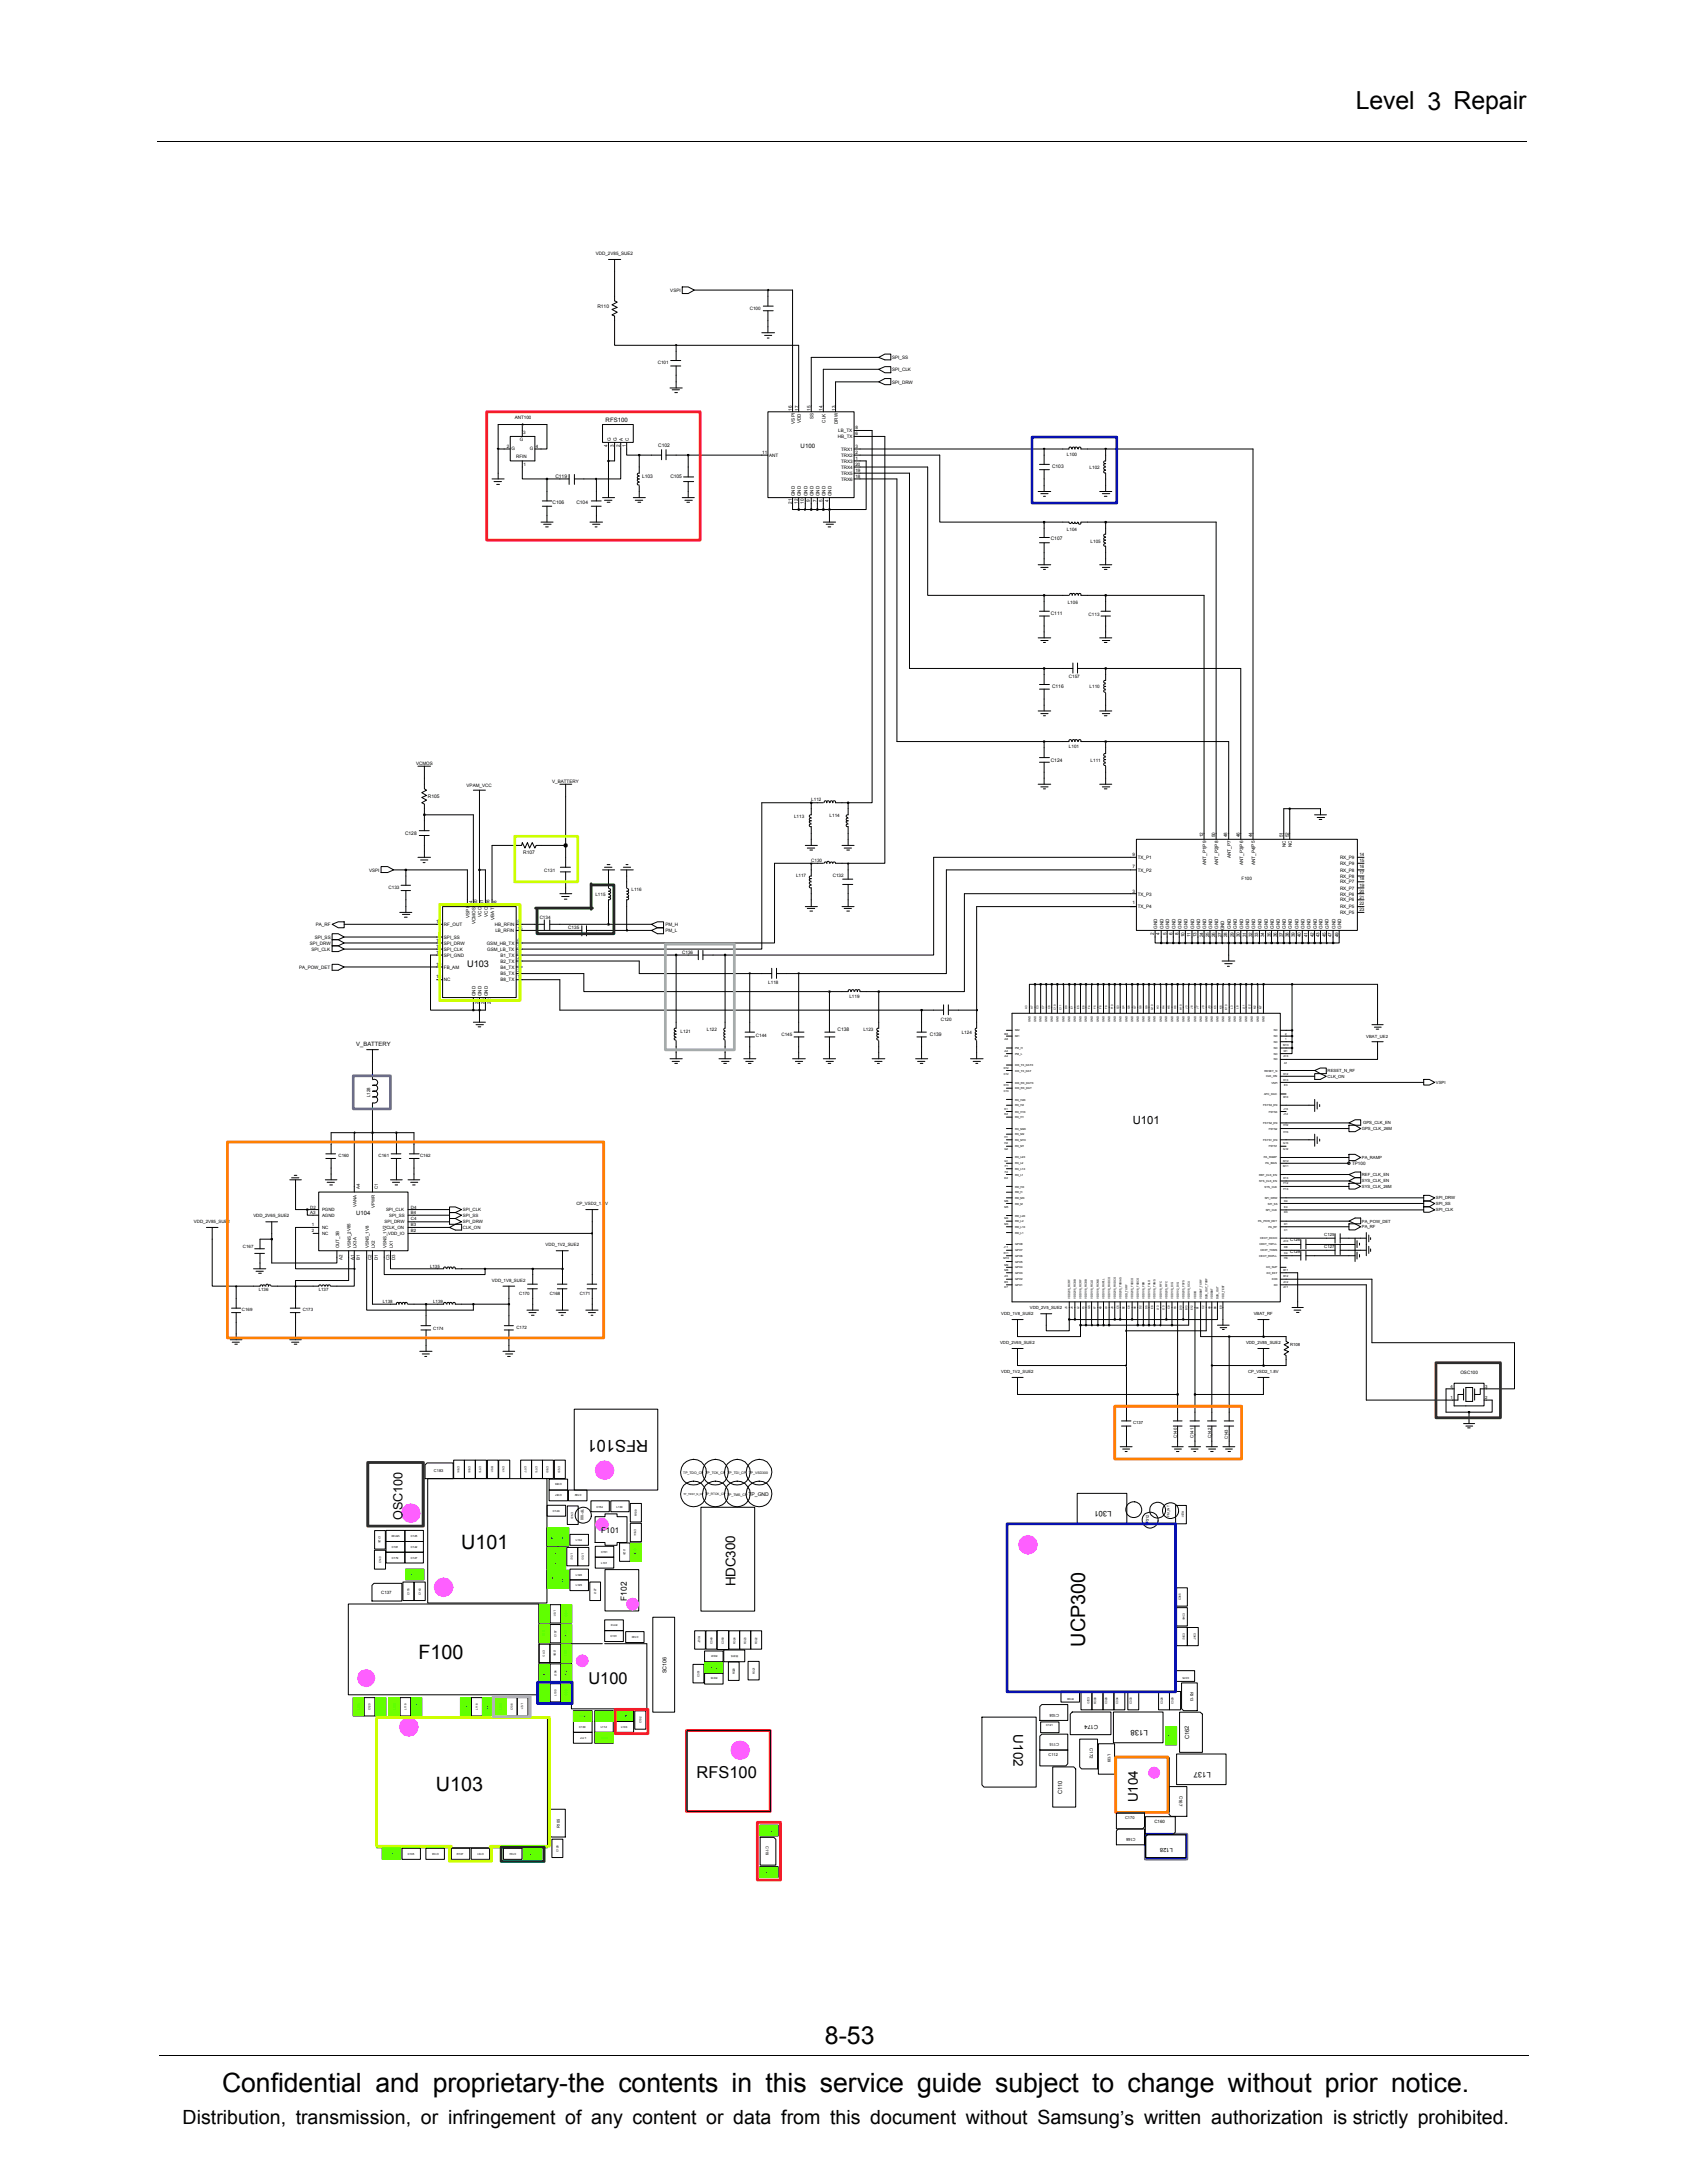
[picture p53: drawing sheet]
<svg xmlns="http://www.w3.org/2000/svg" width="216mm" height="279mm" viewBox="0 0 216 279" stroke-linecap="round" stroke-linejoin="round" font-family="sans-serif">
<defs><g id="words">
<text font-size="3.4" x="28.4" y="267.7">Confidential and proprietary-the contents in this service guide subject to change without prior notice.</text>
<g font-size="3.2">
<text x="173.5" y="14">Level 3 Repair</text>
<text x="105.6" y="261.6">8-53</text>
</g>
<g font-size="2.5">
<text x="59" y="198.3">U101</text>
<text x="53.6" y="212.3">F100</text>
<text x="138.9" y="210.8" transform="rotate(-90 138.9 210.8)">UCP300</text>
<text x="55.8" y="229.3">U103</text>
<text x="23.4" y="271.9">Distribution, transmission, or infringement of any content or data from this document without Samsung’s written authorization is strictly prohibited.</text>
</g>
<g font-size="2.1">
<text x="83" y="184.3" transform="rotate(-180 83 184.3)">RFS101</text>
<text x="75.3" y="215.5">U100</text>
<text x="89.2" y="227.6">RFS100</text>
</g>
<g font-size="1.7">
<text x="94.1" y="203.1" transform="rotate(-90 94.1 203.1)">HDC300</text>
<text x="129.7" y="222" transform="rotate(90 129.7 222)">U102</text>
<text x="145.6" y="230.7" transform="rotate(-90 145.6 230.7)">U104</text>
</g>
<text font-size="1.6" x="51.5" y="194.6" transform="rotate(-90 51.5 194.6)">OSC100</text>
<text font-size="1.4" x="145" y="143.8">U101</text>
<text font-size="1.2" x="59.8" y="123.8">U103</text>
<text font-size="1.1" x="80.2" y="204.9" transform="rotate(-90 80.2 204.9)">F102</text>
<g font-size="1">
<text x="76.9" y="196.2">F101</text>
<text x="142.3" y="193.4" transform="rotate(-180 142.3 193.4)">L301</text>
<text x="146.9" y="221.4" transform="rotate(-180 146.9 221.4)">L138</text>
<text x="155" y="226.7" transform="rotate(-180 155 226.7)">L137</text>
</g>
<g font-size=".8">
<text x="77.5" y="54">RFS100</text>
<text x="102.5" y="57.3">U100</text>
<text x="45.6" y="133.9">V_BATTERY</text>
<text x="45.6" y="155.5">U104</text>
</g>
<g font-size=".7">
<text x="85.3" y="214.2" transform="rotate(-90 85.3 214.2)">SC106</text>
<text x="140.5" y="220.8" transform="rotate(-180 140.5 220.8)">C174</text>
<text x="152.2" y="222.6" transform="rotate(-90 152.2 222.6)">C162</text>
<text x="135.9" y="229.6" transform="rotate(-90 135.9 229.6)">C110</text>
<text x="150.1" y="236.5" transform="rotate(-180 150.1 236.5)">L128</text>
</g>
<g font-size=".6">
<text x="76.2" y="32.7">VDD_2V85_SUE2</text>
<text x="76.5" y="39.4">R110</text>
<text x="85.8" y="37.4">VSPI</text>
<text x="95.9" y="39.6">C100</text>
<text x="84.2" y="46.6">C101</text>
<text x="114.2" y="47.5">SPI_CLK</text>
<text x="114.2" y="46">SPI_SS</text>
<text x="65.9" y="53.7">ANT100</text>
<text x="101.3" y="52.6" transform="rotate(-90 101.3 52.6)">16</text>
<text x="102.2" y="52.6" transform="rotate(-90 102.2 52.6)">17</text>
<text x="103.7" y="52.6" transform="rotate(-90 103.7 52.6)">15</text>
<text x="104.1" y="53.7" transform="rotate(-90 104.1 53.7)">SS</text>
<text x="105.3" y="52.6" transform="rotate(-90 105.3 52.6)">14</text>
<text x="106.9" y="52.6" transform="rotate(-90 106.9 52.6)">13</text>
<text x="114.2" y="49.1">SPI_DRW</text>
<text x="64.9" y="57.3">2</text>
<text x="65.5" y="57.6">G</text>
<text x="66.1" y="58.6">RFIN</text>
<text x="66.5" y="56.5">G</text>
<text x="67" y="55.5">3</text>
<text x="67" y="59.6">1</text>
<text x="67.8" y="57.6">G</text>
<text x="68.6" y="57.3">4</text>
<text x="77.8" y="57.2" transform="rotate(-90 77.8 57.2)">4</text>
<text x="78.2" y="56.5" transform="rotate(-90 78.2 56.5)">G</text>
<text x="78.5" y="57.2" transform="rotate(-90 78.5 57.2)">3</text>
<text x="78.9" y="56.5" transform="rotate(-90 78.9 56.5)">G</text>
<text x="79.3" y="57.2" transform="rotate(-90 79.3 57.2)">2</text>
<text x="79.7" y="56.5" transform="rotate(-90 79.7 56.5)">A</text>
<text x="80.1" y="57.2" transform="rotate(-90 80.1 57.2)">1</text>
<text x="80.5" y="56.5" transform="rotate(-90 80.5 56.5)">C</text>
<text x="84.2" y="57.2">C102</text>
<text x="97.5" y="58.1">11</text>
<text x="98.4" y="58.5">ANT</text>
<text x="101.7" y="54.2" transform="rotate(-90 101.7 54.2)">VSPI</text>
<text x="102.5" y="54.1" transform="rotate(-90 102.5 54.1)">VDD</text>
<text x="105.7" y="54.1" transform="rotate(-90 105.7 54.1)">CLK</text>
<text x="107.2" y="54.3" transform="rotate(-90 107.2 54.3)">DRW</text>
<text x="107.2" y="56.1">HB_TX</text>
<text x="107.3" y="55.3">LB_TX</text>
<text x="107.6" y="57.7">TRX1</text>
<text x="107.6" y="58.5">TRX2</text>
<text x="107.6" y="59.2">TRX3</text>
<text x="107.6" y="60">TRX4</text>
<text x="109.5" y="57.3">3</text>
<text x="109.5" y="58.1">2</text>
<text x="109.5" y="58.8">1</text>
<text x="109.5" y="59.6">20</text>
<text x="109.5" y="55.7">6</text>
<text x="109.5" y="54.9">8</text>
<text x="134.6" y="59.9">C103</text>
<text x="136.5" y="58.3">L100</text>
<text x="139.4" y="60">L102</text>
<text x="70.7" y="64.5">C106</text>
<text x="71.1" y="61.1">C119</text>
<text x="73.8" y="64.5">C104</text>
<text x="82.2" y="61.1">L103</text>
<text x="85.8" y="61.1">C105</text>
<text x="101.3" y="64.5" transform="rotate(-90 101.3 64.5)">21</text>
<text x="101.7" y="63.5" transform="rotate(-90 101.7 63.5)">GND</text>
<text x="102.1" y="64.5" transform="rotate(-90 102.1 64.5)">12</text>
<text x="102.5" y="63.5" transform="rotate(-90 102.5 63.5)">GND</text>
<text x="102.9" y="64.5" transform="rotate(-90 102.9 64.5)">10</text>
<text x="103.4" y="63.5" transform="rotate(-90 103.4 63.5)">GND</text>
<text x="103.6" y="64.2" transform="rotate(-90 103.6 64.2)">9</text>
<text x="104.1" y="63.5" transform="rotate(-90 104.1 63.5)">GND</text>
<text x="104.5" y="64.2" transform="rotate(-90 104.5 64.2)">7</text>
<text x="104.9" y="63.5" transform="rotate(-90 104.9 63.5)">GND</text>
<text x="105.3" y="64.2" transform="rotate(-90 105.3 64.2)">5</text>
<text x="105.7" y="63.5" transform="rotate(-90 105.7 63.5)">GND</text>
<text x="106" y="64.2" transform="rotate(-90 106 64.2)">4</text>
<text x="106.4" y="63.5" transform="rotate(-90 106.4 63.5)">GND</text>
<text x="107.6" y="60.8">TRX5</text>
<text x="107.6" y="61.5">TRX6</text>
<text x="109.5" y="60.4">19</text>
<text x="109.5" y="61.2">18</text>
<text x="134.5" y="69.1">C107</text>
<text x="136.5" y="68">L104</text>
<text x="139.6" y="69.5">L105</text>
<text x="136.7" y="77.4">L106</text>
<text x="134.5" y="78.7">C111</text>
<text x="139.3" y="78.8">C113</text>
<text x="134.6" y="88">C116</text>
<text x="136.8" y="86.7">C157</text>
<text x="139.4" y="88">L110</text>
<text x="136.8" y="95.7">L101</text>
<text x="53.3" y="97.9">VCMOS</text>
<text x="59.7" y="100.8">VPAM_VCC</text>
<text x="70.7" y="100.2">V_BATTERY</text>
<text x="134.5" y="97.6">C124</text>
<text x="139.6" y="97.6">L111</text>
<text x="51.8" y="106.8">C128</text>
<text x="54.8" y="102.2">R105</text>
<text x="101.6" y="104.7">L113</text>
<text x="103.8" y="102.5">L112</text>
<text x="106.2" y="104.5">L114</text>
<text x="154" y="107.2" transform="rotate(-90 154 107.2)">12</text>
<text x="155.5" y="107.2" transform="rotate(-90 155.5 107.2)">50</text>
<text x="157.1" y="107.2" transform="rotate(-90 157.1 107.2)">48</text>
<text x="158.7" y="107.2" transform="rotate(-90 158.7 107.2)">46</text>
<text x="160.2" y="107.2" transform="rotate(-90 160.2 107.2)">44</text>
<text x="164.2" y="107.2" transform="rotate(-90 164.2 107.2)">51</text>
<text x="165" y="107.2" transform="rotate(-90 165 107.2)">52</text>
<text x="47.2" y="111.5">VSPI</text>
<text x="49.7" y="113.8">C133</text>
<text x="67" y="109.3">R107</text>
<text x="69.7" y="111.5">C131</text>
<text x="101.9" y="112.3">L117</text>
<text x="103.8" y="110.3">C130</text>
<text x="106.6" y="112.3">C132</text>
<text x="144.9" y="109.6">9</text>
<text x="144.9" y="111.1">7</text>
<text x="145.6" y="109.9">TX_P1</text>
<text x="145.6" y="111.5">TX_P2</text>
<text x="154.4" y="110.7" transform="rotate(-90 154.4 110.7)">ANT_P1|P9</text>
<text x="155.9" y="110.7" transform="rotate(-90 155.9 110.7)">ANT_P2|P8</text>
<text x="157.5" y="109.8" transform="rotate(-90 157.5 109.8)">ANT_P7</text>
<text x="158.9" y="112.6">F100</text>
<text x="159.1" y="110.7" transform="rotate(-90 159.1 110.7)">ANT_P3|P6</text>
<text x="160.6" y="110.7" transform="rotate(-90 160.6 110.7)">ANT_P4|P5</text>
<text x="164.6" y="108.5" transform="rotate(-90 164.6 108.5)">NC</text>
<text x="165.3" y="108.5" transform="rotate(-90 165.3 108.5)">NC</text>
<text x="171.5" y="113.1">RX_P7</text>
<text x="171.5" y="113.9">RX_P7</text>
<text x="171.5" y="111.5">RX_P8</text>
<text x="171.5" y="112.3">RX_P8</text>
<text x="171.5" y="109.9">RX_P9</text>
<text x="171.5" y="110.7">RX_P9</text>
<text x="174" y="112.7">18</text>
<text x="174" y="113.5">19</text>
<text x="174" y="111.1">16</text>
<text x="174" y="111.8">17</text>
<text x="174" y="109.6">14</text>
<text x="174" y="110.3">15</text>
<text x="40.4" y="118.5">PA_RF</text>
<text x="55.8" y="118.1">17</text>
<text x="56.1" y="119.8">9</text>
<text x="56.8" y="118.5">RF_OUT</text>
<text x="60.1" y="117.5" transform="rotate(-90 60.1 117.5)">VSPI</text>
<text x="60.5" y="115.9" transform="rotate(-90 60.5 115.9)">14</text>
<text x="60.9" y="118.2" transform="rotate(-90 60.9 118.2)">VCMOS</text>
<text x="61.1" y="115.8" transform="rotate(-90 61.1 115.8)">20</text>
<text x="61.6" y="117.3" transform="rotate(-90 61.6 117.3)">VCC</text>
<text x="61.8" y="115.8" transform="rotate(-90 61.8 115.8)">21</text>
<text x="62.4" y="117.3" transform="rotate(-90 62.4 117.3)">VCC</text>
<text x="62.6" y="115.8" transform="rotate(-90 62.6 115.8)">16</text>
<text x="63.3" y="117.7" transform="rotate(-90 63.3 117.7)">VBAT</text>
<text x="63.3" y="118.5">HB_RFIN</text>
<text x="63.4" y="119.3">LB_RFIN</text>
<text x="63.5" y="115.9" transform="rotate(-90 63.5 115.9)">18</text>
<text x="66.2" y="118.1">8</text>
<text x="66.2" y="119">15</text>
<text x="69.1" y="117.6">C134</text>
<text x="72.7" y="118.9">C135</text>
<text x="76.2" y="114.7">L115</text>
<text x="80.8" y="114.1">L116</text>
<text x="85.2" y="119.3">PM_L</text>
<text x="85.2" y="118.5">PM_H</text>
<text x="144.9" y="114.2">3</text>
<text x="144.9" y="115.8">1</text>
<text x="145.6" y="114.6">TX_P3</text>
<text x="145.6" y="116.2">TX_P4</text>
<text x="147.7" y="119.7" transform="rotate(-90 147.7 119.7)">2</text>
<text x="148.1" y="118.9" transform="rotate(-90 148.1 118.9)">GND</text>
<text x="148.4" y="119.7" transform="rotate(-90 148.4 119.7)">4</text>
<text x="148.9" y="118.9" transform="rotate(-90 148.9 118.9)">GND</text>
<text x="149.3" y="119.7" transform="rotate(-90 149.3 119.7)">5</text>
<text x="149.6" y="118.9" transform="rotate(-90 149.6 118.9)">GND</text>
<text x="150" y="119.7" transform="rotate(-90 150 119.7)">6</text>
<text x="150.4" y="118.9" transform="rotate(-90 150.4 118.9)">GND</text>
<text x="150.8" y="119.7" transform="rotate(-90 150.8 119.7)">8</text>
<text x="151.2" y="118.9" transform="rotate(-90 151.2 118.9)">GND</text>
<text x="151.6" y="120" transform="rotate(-90 151.6 120)">10</text>
<text x="152" y="118.9" transform="rotate(-90 152 118.9)">GND</text>
<text x="152.4" y="120" transform="rotate(-90 152.4 120)">11</text>
<text x="152.8" y="118.9" transform="rotate(-90 152.8 118.9)">GND</text>
<text x="153.1" y="120" transform="rotate(-90 153.1 120)">13</text>
<text x="153.6" y="118.9" transform="rotate(-90 153.6 118.9)">GND</text>
<text x="154" y="120" transform="rotate(-90 154 120)">24</text>
<text x="154.4" y="118.9" transform="rotate(-90 154.4 118.9)">GND</text>
<text x="154.7" y="120" transform="rotate(-90 154.7 120)">25</text>
<text x="155.1" y="118.9" transform="rotate(-90 155.1 118.9)">GND</text>
<text x="155.5" y="120" transform="rotate(-90 155.5 120)">26</text>
<text x="155.9" y="118.9" transform="rotate(-90 155.9 118.9)">GND</text>
<text x="156.3" y="120" transform="rotate(-90 156.3 120)">27</text>
<text x="156.7" y="119.1" transform="rotate(-90 156.7 119.1)">GND</text>
<text x="157" y="120" transform="rotate(-90 157 120)">28</text>
<text x="157.5" y="118.9" transform="rotate(-90 157.5 118.9)">GND</text>
<text x="157.9" y="120" transform="rotate(-90 157.9 120)">29</text>
<text x="158.3" y="118.9" transform="rotate(-90 158.3 118.9)">GND</text>
<text x="158.7" y="120" transform="rotate(-90 158.7 120)">30</text>
<text x="159.1" y="118.9" transform="rotate(-90 159.1 118.9)">GND</text>
<text x="159.5" y="120" transform="rotate(-90 159.5 120)">31</text>
<text x="159.9" y="118.9" transform="rotate(-90 159.9 118.9)">GND</text>
<text x="160.3" y="120" transform="rotate(-90 160.3 120)">32</text>
<text x="160.6" y="118.9" transform="rotate(-90 160.6 118.9)">GND</text>
<text x="161" y="120" transform="rotate(-90 161 120)">33</text>
<text x="161.5" y="118.9" transform="rotate(-90 161.5 118.9)">GND</text>
<text x="161.8" y="120" transform="rotate(-90 161.8 120)">34</text>
<text x="162.2" y="118.9" transform="rotate(-90 162.2 118.9)">GND</text>
<text x="162.6" y="120" transform="rotate(-90 162.6 120)">35</text>
<text x="163" y="118.9" transform="rotate(-90 163 118.9)">GND</text>
<text x="163.4" y="120" transform="rotate(-90 163.4 120)">36</text>
<text x="163.8" y="118.9" transform="rotate(-90 163.8 118.9)">GND</text>
<text x="164.2" y="120" transform="rotate(-90 164.2 120)">37</text>
<text x="164.6" y="118.9" transform="rotate(-90 164.6 118.9)">GND</text>
<text x="164.9" y="120" transform="rotate(-90 164.9 120)">38</text>
<text x="165.3" y="118.9" transform="rotate(-90 165.3 118.9)">GND</text>
<text x="165.7" y="120" transform="rotate(-90 165.7 120)">39</text>
<text x="166.2" y="118.9" transform="rotate(-90 166.2 118.9)">GND</text>
<text x="166.5" y="120" transform="rotate(-90 166.5 120)">40</text>
<text x="167" y="118.9" transform="rotate(-90 167 118.9)">GND</text>
<text x="167.3" y="120" transform="rotate(-90 167.3 120)">41</text>
<text x="167.7" y="118.9" transform="rotate(-90 167.7 118.9)">GND</text>
<text x="168.1" y="120" transform="rotate(-90 168.1 120)">42</text>
<text x="168.5" y="118.9" transform="rotate(-90 168.5 118.9)">GND</text>
<text x="168.9" y="120" transform="rotate(-90 168.9 120)">43</text>
<text x="169.3" y="118.9" transform="rotate(-90 169.3 118.9)">GND</text>
<text x="169.7" y="120" transform="rotate(-90 169.7 120)">45</text>
<text x="170.1" y="118.9" transform="rotate(-90 170.1 118.9)">GND</text>
<text x="170.4" y="120" transform="rotate(-90 170.4 120)">47</text>
<text x="170.9" y="118.9" transform="rotate(-90 170.9 118.9)">GND</text>
<text x="171.3" y="120" transform="rotate(-90 171.3 120)">49</text>
<text x="171.5" y="117">RX_P5</text>
<text x="171.5" y="114.6">RX_P6</text>
<text x="171.5" y="115.4">RX_P6</text>
<text x="171.5" y="116.2">RX_P5</text>
<text x="171.7" y="118.9" transform="rotate(-90 171.7 118.9)">GND</text>
<text x="174" y="116.6">23</text>
<text x="174" y="114.2">20</text>
<text x="174" y="115">21</text>
<text x="174" y="115.8">22</text>
<text x="38.3" y="124">PA_POW_DET</text>
<text x="39.7" y="120.9">SPI_DRW</text>
<text x="39.9" y="121.7">SPI_CLK</text>
<text x="40.3" y="120.1">SPI_SS</text>
<text x="55.8" y="125.2">13</text>
<text x="55.8" y="121.3">11</text>
<text x="55.8" y="120.5">10</text>
<text x="55.8" y="123.7">19</text>
<text x="55.8" y="122">12</text>
<text x="56.8" y="124">FB_AM</text>
<text x="56.8" y="125.6">NC</text>
<text x="56.8" y="121.7">SPI_CLK</text>
<text x="56.8" y="120.9">SPI_DRW</text>
<text x="56.8" y="122.4">SPI_GND</text>
<text x="56.8" y="120.1">SPI_SS</text>
<text x="62.3" y="120.9">GSM_HB_TX</text>
<text x="62.4" y="121.7">GSM_LB_TX</text>
<text x="64.1" y="124">B4_TX</text>
<text x="64.1" y="124.8">B5_TX</text>
<text x="64.1" y="125.6">B8_TX</text>
<text x="64.1" y="122.4">B1_TX</text>
<text x="64.1" y="123.2">B2_TX</text>
<text x="66.2" y="122.8">4</text>
<text x="66.2" y="123.7">7</text>
<text x="66.2" y="124.4">2</text>
<text x="66.2" y="125.2">1</text>
<text x="66.2" y="120.5">6</text>
<text x="66.2" y="121.3">3</text>
<text x="66.2" y="122">5</text>
<text x="87.3" y="122">C136</text>
<text x="60.9" y="127.5" transform="rotate(-90 60.9 127.5)">GND</text>
<text x="61.3" y="128.5" transform="rotate(-90 61.3 128.5)">24</text>
<text x="61.6" y="127.5" transform="rotate(-90 61.6 127.5)">GND</text>
<text x="62" y="128.5" transform="rotate(-90 62 128.5)">23</text>
<text x="62.4" y="127.5" transform="rotate(-90 62.4 127.5)">GND</text>
<text x="62.8" y="128.5" transform="rotate(-90 62.8 128.5)">22</text>
<text x="98.3" y="126">L118</text>
<text x="108.7" y="127.7">L119</text>
<text x="120.4" y="130.6">C120</text>
<text x="87.1" y="132.2">L121</text>
<text x="90.5" y="132">L122</text>
<text x="96.7" y="132.7">C144</text>
<text x="100" y="132.5">C145</text>
<text x="107.2" y="132">C138</text>
<text x="110.5" y="132">L123</text>
<text x="119" y="132.5">C139</text>
<text x="123.1" y="132.4">L124</text>
<text x="47.4" y="140.4" transform="rotate(-90 47.4 140.4)">L128</text>
<text x="43.3" y="148.1">C160</text>
<text x="48.4" y="148.1">C161</text>
<text x="53.8" y="148.1">C162</text>
<text x="173" y="149.1">TP100</text>
<text x="32.4" y="155.7">VDD_2V65_SUE2</text>
<text x="39.7" y="155.4">A3</text>
<text x="39.7" y="154.7">D2</text>
<text x="41.2" y="155">PGND</text>
<text x="41.2" y="155.7">AGND</text>
<text x="45.6" y="154.5" transform="rotate(-90 45.6 154.5)">VANA</text>
<text x="46" y="152.2" transform="rotate(-90 46 152.2)">A4</text>
<text x="48" y="154.6" transform="rotate(-90 48 154.6)">VPWR</text>
<text x="48.4" y="152.2" transform="rotate(-90 48.4 152.2)">C1</text>
<text x="49.4" y="155">SPI_CLK</text>
<text x="49.8" y="155.7">SPI_SS</text>
<text x="52.6" y="154.7">D4</text>
<text x="52.6" y="155.4">B4</text>
<text x="59.2" y="155">SPI_CLK</text>
<text x="59.2" y="155.7">SPI_SS</text>
<text x="73.8" y="154.3">CP_VSD2_1.8V</text>
<text x="24.8" y="156.6">VDD_2V85_SUE2</text>
<text x="31.1" y="159.7">C167</text>
<text x="39.9" y="156.9">1</text>
<text x="39.9" y="157.6">2</text>
<text x="41.2" y="157.3">NC</text>
<text x="41.2" y="158.1">NC</text>
<text x="43.4" y="159.7" transform="rotate(-90 43.4 159.7)">OUT_3B</text>
<text x="43.8" y="161.3" transform="rotate(-90 43.8 161.3)">A2</text>
<text x="44.9" y="159.7" transform="rotate(-90 44.9 159.7)">VSNS_2V85</text>
<text x="45.3" y="161.3" transform="rotate(-90 45.3 161.3)">A1</text>
<text x="45.6" y="159.7" transform="rotate(-90 45.6 159.7)">LX3A</text>
<text x="46" y="161.3" transform="rotate(-90 46 161.3)">B1</text>
<text x="47.2" y="159.7" transform="rotate(-90 47.2 159.7)">VSNS_1V8</text>
<text x="47.5" y="161.3" transform="rotate(-90 47.5 161.3)">C2</text>
<text x="48" y="159.7" transform="rotate(-90 48 159.7)">LX2</text>
<text x="48.4" y="161.3" transform="rotate(-90 48.4 161.3)">D1</text>
<text x="49.2" y="156.6">SPI_DRW</text>
<text x="49.4" y="159.7" transform="rotate(-90 49.4 159.7)">VSNS_1V2</text>
<text x="49.4" y="157.3">CLK_ON</text>
<text x="49.7" y="158.1">VDD_IO</text>
<text x="49.9" y="161.3" transform="rotate(-90 49.9 161.3)">C3</text>
<text x="50.3" y="159.7" transform="rotate(-90 50.3 159.7)">LX1</text>
<text x="50.6" y="161.3" transform="rotate(-90 50.6 161.3)">D3</text>
<text x="52.6" y="156.2">C4</text>
<text x="52.6" y="157.6">B2</text>
<text x="52.6" y="156.9">B3</text>
<text x="59.2" y="156.6">SPI_DRW</text>
<text x="59.2" y="157.3">CLK_ON</text>
<text x="69.8" y="159.5">VDD_1V2_SUE2</text>
<text x="31" y="167.8">C169</text>
<text x="33.1" y="165.3">L136</text>
<text x="38.7" y="167.8">C173</text>
<text x="40.8" y="165.3">L137</text>
<text x="49" y="166.8">L138</text>
<text x="55" y="162.2">L135</text>
<text x="55.4" y="166.8">L139</text>
<text x="62.9" y="164.1">VDD_1V8_SUE2</text>
<text x="66.4" y="165.8">C170</text>
<text x="70.4" y="165.8">C168</text>
<text x="74.2" y="165.8">C171</text>
<text x="55.4" y="170.2">C174</text>
<text x="66.1" y="170.1">C172</text>
<text x="186.9" y="175.9">OSC100</text>
<text x="95.8" y="191.5">TP_GND</text>
<text x="48.8" y="204">C137</text>
<text x="139.5" y="223.8" transform="rotate(90 139.5 223.8)">C172</text>
<text x="147.7" y="233.4">C160</text>
<text x="150.9" y="229.8" transform="rotate(90 150.9 229.8)">C167</text>
</g>
<g font-size=".5">
<text x="169.9" y="137.2">RESET_N_RF</text>
<text x="169.9" y="137.9">CLK_ON</text>
<text x="174.9" y="132.8">VBAT_UE2</text>
<text x="174.5" y="143.9">GPS_CLK_EN</text>
<text x="183.8" y="138.7">VSPI</text>
<text x="174.3" y="148.4">PA_RAMP</text>
<text x="174.3" y="144.6">GPS_CLK_26M</text>
<text x="174.3" y="150.5">REF_CLK_EN</text>
<text x="174.3" y="151.3">SYS_CLK_EN</text>
<text x="174.3" y="152.1">SYS_CLK_26M</text>
<text x="183.8" y="155">SPI_CLK</text>
<text x="183.8" y="153.5">SPI_DRW</text>
<text x="183.8" y="154.2">SPI_SS</text>
<text x="165.1" y="160.4">C129</text>
<text x="165.1" y="158.9">C126</text>
<text x="169.5" y="159.7">C127</text>
<text x="169.5" y="158.2">C125</text>
<text x="174.3" y="157.2">PA_RF</text>
<text x="174.3" y="156.5">PA_POW_DET</text>
<text x="131.8" y="167.6">VDD_2V5_SUE2</text>
<text x="128" y="172.1">VDD_2V65_SUE2</text>
<text x="128.1" y="168.4">VDD_1V8_SUE2</text>
<text x="159.5" y="172.1">VDD_2V85_SUE2</text>
<text x="160.4" y="168.4">VBAT_RF</text>
<text x="165.1" y="172.3">R108</text>
<text x="128.1" y="175.7">VDD_1V2_SUE2</text>
<text x="159.7" y="175.7">CP_VSD2_1.8V</text>
<text x="185.6" y="177.6">4</text>
<text x="185.6" y="179">1</text>
<text x="190.1" y="179">2</text>
<text x="190.1" y="177.6">3</text>
<text x="145" y="182.2">C137</text>
<text x="150.6" y="184" transform="rotate(-90 150.6 184)">C140</text>
<text x="152.8" y="184" transform="rotate(-90 152.8 184)">C141</text>
<text x="155" y="184" transform="rotate(-90 155 184)">C142</text>
<text x="157.1" y="184.2" transform="rotate(-90 157.1 184.2)">C143</text>
<text x="55.5" y="188.4">C183</text>
<text x="74.3" y="193.1" transform="rotate(90 74.3 193.1)">TP100</text>
<text x="147" y="195" transform="rotate(-90 147 195)">P312</text>
<text x="147" y="195.3" transform="rotate(-90 147 195.3)">T</text>
<text x="135.5" y="219.4" transform="rotate(-180 135.5 219.4)">C108</text>
<text x="152.4" y="216.5" transform="rotate(90 152.4 216.5)">R313</text>
<text x="134.2" y="224.8">C112</text>
<text x="135.5" y="223.1" transform="rotate(-180 135.5 223.1)">C115</text>
<text x="141.8" y="224.5" transform="rotate(90 141.8 224.5)">L139</text>
<text x="144" y="232.8">C170</text>
<text x="71.6" y="234" transform="rotate(-90 71.6 234)">R105</text>
<text x="98" y="236.3" transform="rotate(90 98 236.3)">C119</text>
<text x="145.3" y="235.2" transform="rotate(-180 145.3 235.2)">C168</text>
</g>
<g font-size=".4">
<text x="131.5" y="129.1" transform="rotate(-90 131.5 129.1)">A3</text>
<text x="131.9" y="130.9" transform="rotate(-90 131.9 130.9)">GND</text>
<text x="132.2" y="129.1" transform="rotate(-90 132.2 129.1)">A7</text>
<text x="132.6" y="130.9" transform="rotate(-90 132.6 130.9)">GND</text>
<text x="132.9" y="129.1" transform="rotate(-90 132.9 129.1)">C3</text>
<text x="133.3" y="130.9" transform="rotate(-90 133.3 130.9)">GND</text>
<text x="133.6" y="129.1" transform="rotate(-90 133.6 129.1)">C7</text>
<text x="134" y="130.9" transform="rotate(-90 134 130.9)">GND</text>
<text x="134.4" y="129.1" transform="rotate(-90 134.4 129.1)">C8</text>
<text x="134.7" y="130.8" transform="rotate(-90 134.7 130.8)">GND</text>
<text x="135.1" y="129.2" transform="rotate(-90 135.1 129.2)">C10</text>
<text x="135.4" y="130.9" transform="rotate(-90 135.4 130.9)">GND</text>
<text x="135.8" y="129.2" transform="rotate(-90 135.8 129.2)">C11</text>
<text x="136.2" y="130.9" transform="rotate(-90 136.2 130.9)">GND</text>
<text x="136.6" y="129.1" transform="rotate(-90 136.6 129.1)">D9</text>
<text x="137" y="130.9" transform="rotate(-90 137 130.9)">GND</text>
<text x="137.3" y="129.1" transform="rotate(-90 137.3 129.1)">E1</text>
<text x="137.7" y="130.9" transform="rotate(-90 137.7 130.9)">GND</text>
<text x="138.1" y="129.1" transform="rotate(-90 138.1 129.1)">E5</text>
<text x="138.4" y="130.9" transform="rotate(-90 138.4 130.9)">GND</text>
<text x="138.8" y="129.1" transform="rotate(-90 138.8 129.1)">E6</text>
<text x="139.1" y="130.9" transform="rotate(-90 139.1 130.9)">GND</text>
<text x="139.5" y="129.1" transform="rotate(-90 139.5 129.1)">F4</text>
<text x="139.8" y="130.9" transform="rotate(-90 139.8 130.9)">GND</text>
<text x="140.2" y="129.1" transform="rotate(-90 140.2 129.1)">F5</text>
<text x="140.6" y="130.9" transform="rotate(-90 140.6 130.9)">GND</text>
<text x="140.9" y="129.1" transform="rotate(-90 140.9 129.1)">F6</text>
<text x="141.4" y="130.9" transform="rotate(-90 141.4 130.9)">GND</text>
<text x="141.7" y="129.1" transform="rotate(-90 141.7 129.1)">F8</text>
<text x="142.1" y="130.9" transform="rotate(-90 142.1 130.9)">GND</text>
<text x="142.5" y="129.2" transform="rotate(-90 142.5 129.2)">F10</text>
<text x="142.8" y="130.9" transform="rotate(-90 142.8 130.9)">GND</text>
<text x="143.2" y="129.1" transform="rotate(-90 143.2 129.1)">G3</text>
<text x="143.5" y="130.9" transform="rotate(-90 143.5 130.9)">GND</text>
<text x="143.9" y="129.1" transform="rotate(-90 143.9 129.1)">G4</text>
<text x="144.3" y="130.9" transform="rotate(-90 144.3 130.9)">GND</text>
<text x="144.6" y="129.1" transform="rotate(-90 144.6 129.1)">G6</text>
<text x="145" y="130.9" transform="rotate(-90 145 130.9)">GND</text>
<text x="145.4" y="129.1" transform="rotate(-90 145.4 129.1)">G7</text>
<text x="145.7" y="130.9" transform="rotate(-90 145.7 130.9)">GND</text>
<text x="146.1" y="129.1" transform="rotate(-90 146.1 129.1)">G8</text>
<text x="146.5" y="130.9" transform="rotate(-90 146.5 130.9)">GND</text>
<text x="146.9" y="129.1" transform="rotate(-90 146.9 129.1)">G9</text>
<text x="147.2" y="130.9" transform="rotate(-90 147.2 130.9)">GND</text>
<text x="147.6" y="129.2" transform="rotate(-90 147.6 129.2)">G10</text>
<text x="147.9" y="130.9" transform="rotate(-90 147.9 130.9)">GND</text>
<text x="148.3" y="129.1" transform="rotate(-90 148.3 129.1)">H3</text>
<text x="148.7" y="130.9" transform="rotate(-90 148.7 130.9)">GND</text>
<text x="149" y="129.1" transform="rotate(-90 149 129.1)">H4</text>
<text x="149.4" y="130.9" transform="rotate(-90 149.4 130.9)">GND</text>
<text x="149.7" y="129.1" transform="rotate(-90 149.7 129.1)">H5</text>
<text x="150.1" y="130.9" transform="rotate(-90 150.1 130.9)">GND</text>
<text x="150.5" y="129.1" transform="rotate(-90 150.5 129.1)">H6</text>
<text x="150.9" y="130.9" transform="rotate(-90 150.9 130.9)">GND</text>
<text x="151.2" y="129.2" transform="rotate(-90 151.2 129.2)">H10</text>
<text x="151.6" y="130.9" transform="rotate(-90 151.6 130.9)">GND</text>
<text x="152" y="129.1" transform="rotate(-90 152 129.1)">J3</text>
<text x="152.3" y="130.9" transform="rotate(-90 152.3 130.9)">GND</text>
<text x="152.7" y="129.1" transform="rotate(-90 152.7 129.1)">J6</text>
<text x="153.1" y="130.9" transform="rotate(-90 153.1 130.9)">GND</text>
<text x="153.4" y="129.1" transform="rotate(-90 153.4 129.1)">J7</text>
<text x="153.8" y="130.9" transform="rotate(-90 153.8 130.9)">GND</text>
<text x="154.1" y="129.1" transform="rotate(-90 154.1 129.1)">J9</text>
<text x="154.5" y="130.8" transform="rotate(-90 154.5 130.8)">GND</text>
<text x="154.9" y="129.2" transform="rotate(-90 154.9 129.2)">J10</text>
<text x="155.2" y="130.9" transform="rotate(-90 155.2 130.9)">GND</text>
<text x="155.6" y="129.1" transform="rotate(-90 155.6 129.1)">K5</text>
<text x="156" y="130.9" transform="rotate(-90 156 130.9)">GND</text>
<text x="156.4" y="129.1" transform="rotate(-90 156.4 129.1)">K6</text>
<text x="156.7" y="130.9" transform="rotate(-90 156.7 130.9)">GND</text>
<text x="157.1" y="129.2" transform="rotate(-90 157.1 129.2)">K10</text>
<text x="157.5" y="130.9" transform="rotate(-90 157.5 130.9)">GND</text>
<text x="157.8" y="129.1" transform="rotate(-90 157.8 129.1)">L3</text>
<text x="158.2" y="130.9" transform="rotate(-90 158.2 130.9)">GND</text>
<text x="158.5" y="129.1" transform="rotate(-90 158.5 129.1)">L8</text>
<text x="158.9" y="130.9" transform="rotate(-90 158.9 130.9)">GND</text>
<text x="159.3" y="129.2" transform="rotate(-90 159.3 129.2)">L11</text>
<text x="159.6" y="130.9" transform="rotate(-90 159.6 130.9)">GND</text>
<text x="160" y="129.2" transform="rotate(-90 160 129.2)">L12</text>
<text x="160.3" y="130.9" transform="rotate(-90 160.3 130.9)">GND</text>
<text x="160.7" y="129.1" transform="rotate(-90 160.7 129.1)">M2</text>
<text x="161.1" y="130.9" transform="rotate(-90 161.1 130.9)">GND</text>
<text x="161.4" y="129.1" transform="rotate(-90 161.4 129.1)">M7</text>
<text x="161.8" y="130.9" transform="rotate(-90 161.8 130.9)">GND</text>
<text x="128.5" y="136.8">D12</text>
<text x="128.5" y="137.6">C12</text>
<text x="128.6" y="134.6">A2</text>
<text x="128.6" y="135.3">A4</text>
<text x="128.6" y="133.1">A8</text>
<text x="128.6" y="132.4">B8</text>
<text x="129.9" y="134.3">PM_H</text>
<text x="129.9" y="135">PM_L</text>
<text x="129.9" y="132.8">MI1</text>
<text x="129.9" y="136.5">DI3_TX_DATX</text>
<text x="129.9" y="132">MI2</text>
<text x="129.9" y="137.2">DI3_TX_DAT</text>
<text x="161.8" y="137.2">RESET_N</text>
<text x="162" y="137.9">CLK_ON</text>
<text x="163" y="132.8">NC</text>
<text x="163" y="132">NC</text>
<text x="163" y="135.7">NC</text>
<text x="163" y="135">NC</text>
<text x="163" y="134.3">NC</text>
<text x="163" y="133.5">NC</text>
<text x="164.2" y="133.9">M13</text>
<text x="164.3" y="137.6">K12</text>
<text x="164.3" y="135.3">A13</text>
<text x="164.3" y="134.6">M1</text>
<text x="164.3" y="136.1">A1</text>
<text x="164.5" y="133.1">1</text>
<text x="164.5" y="132.4">2</text>
<text x="128.5" y="139">D13</text>
<text x="128.5" y="139.7">C13</text>
<text x="128.6" y="142.7">K2</text>
<text x="128.6" y="142">K1</text>
<text x="129.9" y="142.4">RX_H1X</text>
<text x="129.9" y="140.9">RX_H2X</text>
<text x="129.9" y="141.6">RX_H2</text>
<text x="129.9" y="138.7">DI3_RX_DATX</text>
<text x="129.9" y="139.4">DI3_RX_DAT</text>
<text x="129.9" y="143.1">RX_H1</text>
<text x="161.7" y="143.8">FSYS2_EN</text>
<text x="161.7" y="141.6">FSYS3_EN</text>
<text x="161.8" y="140.1">AFC_DAC</text>
<text x="162.4" y="142.4">FSYS3</text>
<text x="162.7" y="138.7">VSPI</text>
<text x="164.3" y="140.5">B10</text>
<text x="164.3" y="138.3">K13</text>
<text x="164.3" y="142.7">J12</text>
<text x="164.3" y="142">J13</text>
<text x="164.4" y="139">E3</text>
<text x="128.5" y="148.7">G1</text>
<text x="128.5" y="147.2">G2</text>
<text x="128.6" y="146.4">H2</text>
<text x="128.6" y="145.7">H1</text>
<text x="128.6" y="149.4">F1</text>
<text x="129.9" y="148.3">RX_L2X</text>
<text x="129.9" y="144.6">RX_M2X</text>
<text x="129.9" y="146.8">RX_M1</text>
<text x="129.9" y="146">RX_M1X</text>
<text x="129.9" y="145.3">RX_M2</text>
<text x="129.9" y="149.7">RX_L1X</text>
<text x="129.9" y="149">RX_L2</text>
<text x="161.7" y="146">FSYS1_EN</text>
<text x="161.7" y="148.3">PA_RAMP</text>
<text x="161.9" y="149">PA_BIAS</text>
<text x="162.4" y="144.6">FSYS2</text>
<text x="162.4" y="146.8">FSYS1</text>
<text x="164.2" y="147.2">G12</text>
<text x="164.2" y="146.4">G13</text>
<text x="164.2" y="149.4">M11</text>
<text x="164.2" y="148.7">M12</text>
<text x="164.3" y="144.2">H12</text>
<text x="164.3" y="145">H13</text>
<text x="128.5" y="154.6">M5</text>
<text x="128.5" y="153.8">M6</text>
<text x="128.6" y="150.9">E2</text>
<text x="128.6" y="150.1">F2</text>
<text x="129.9" y="150.5">RX_L1</text>
<text x="129.9" y="152.7">RD_H</text>
<text x="129.9" y="152">RD_HX</text>
<text x="129.9" y="155.7">RD_L2X</text>
<text x="129.9" y="154.2">RD_M</text>
<text x="129.9" y="153.4">RD_MX</text>
<text x="161.1" y="150.5">REF_CLK_EN</text>
<text x="161.1" y="151.3">SYS_CLK_EN</text>
<text x="161.8" y="152">SYS_CLK</text>
<text x="161.9" y="153.4">SPI_DRW</text>
<text x="162" y="155">SPI_CLK</text>
<text x="162.3" y="154.2">SPI_SS</text>
<text x="164.3" y="150.9">E13</text>
<text x="164.3" y="151.6">F12</text>
<text x="164.3" y="152.3">F13</text>
<text x="164.3" y="155.3">D3</text>
<text x="164.3" y="153.8">D4</text>
<text x="164.4" y="154.6">E4</text>
<text x="128.4" y="161.2">M10</text>
<text x="128.5" y="160.5">K11</text>
<text x="128.5" y="159.7">J11</text>
<text x="128.5" y="156">M4</text>
<text x="128.5" y="156.8">M3</text>
<text x="129.9" y="157.9">RD_L1</text>
<text x="129.9" y="157.1">RD_L1X</text>
<text x="129.9" y="161.6">GPO5</text>
<text x="129.9" y="156.4">RD_L2</text>
<text x="129.9" y="160.1">GPO7</text>
<text x="129.9" y="159.4">GPO8</text>
<text x="129.9" y="160.9">GPO6</text>
<text x="161" y="156.4">PA_POW_DET</text>
<text x="161.2" y="160.9">CEXT_RXPLL</text>
<text x="161.2" y="159.4">CEXT_TXPLL</text>
<text x="161.3" y="158.6">CEXT_DCXO</text>
<text x="161.3" y="160.1">CEXT_TXMS</text>
<text x="162.3" y="157.1">PA_RF</text>
<text x="164.3" y="159">A10</text>
<text x="164.3" y="161.2">H9</text>
<text x="164.3" y="159.7">D8</text>
<text x="164.3" y="160.5">C4</text>
<text x="164.3" y="156.8">D1</text>
<text x="164.3" y="157.6">C1</text>
<text x="128.5" y="162.7">M8</text>
<text x="128.5" y="162">M9</text>
<text x="128.6" y="164.9">E7</text>
<text x="128.6" y="164.2">B5</text>
<text x="128.6" y="163.4">A5</text>
<text x="129.9" y="164.6">GPO1</text>
<text x="129.9" y="163.9">GPO2</text>
<text x="129.9" y="163">GPO3</text>
<text x="129.9" y="162.3">GPO4</text>
<text x="136.6" y="167.6" transform="rotate(-90 136.6 167.6)">J5</text>
<text x="137" y="166.3" transform="rotate(-90 137 166.3)">VDD2V5_RCRF</text>
<text x="137.3" y="167.6" transform="rotate(-90 137.3 167.6)">J4</text>
<text x="137.7" y="166.3" transform="rotate(-90 137.7 166.3)">VDD2V5_RCBB</text>
<text x="138.1" y="167.6" transform="rotate(-90 138.1 167.6)">L2</text>
<text x="138.4" y="166.3" transform="rotate(-90 138.4 166.3)">VDD1V8_RCRF</text>
<text x="138.8" y="167.6" transform="rotate(-90 138.8 167.6)">F3</text>
<text x="139.1" y="166.3" transform="rotate(-90 139.1 166.3)">VDD1V8_RCBB</text>
<text x="139.5" y="167.6" transform="rotate(-90 139.5 167.6)">G5</text>
<text x="139.8" y="166.3" transform="rotate(-90 139.8 166.3)">VDD1V8_RCLO</text>
<text x="140.2" y="167.6" transform="rotate(-90 140.2 167.6)">F7</text>
<text x="140.6" y="166.3" transform="rotate(-90 140.6 166.3)">VDD1V8_RCMS</text>
<text x="140.9" y="167.6" transform="rotate(-90 140.9 167.6)">K9</text>
<text x="141.4" y="166.3" transform="rotate(-90 141.4 166.3)">VDD1V8_RXPLL</text>
<text x="141.7" y="167.6" transform="rotate(-90 141.7 167.6)">L9</text>
<text x="142.1" y="166.3" transform="rotate(-90 142.1 166.3)">VDD1V8_RXDCO</text>
<text x="142.5" y="167.6" transform="rotate(-90 142.5 167.6)">J8</text>
<text x="142.8" y="166.3" transform="rotate(-90 142.8 166.3)">VDD2V5_RXDCO</text>
<text x="143.2" y="167.6" transform="rotate(-90 143.2 167.6)">C5</text>
<text x="143.5" y="166.3" transform="rotate(-90 143.5 166.3)">VDD2V5_TXBIAS</text>
<text x="143.9" y="167.6" transform="rotate(-90 143.9 167.6)">B2</text>
<text x="144.3" y="166.3" transform="rotate(-90 144.3 166.3)">VDD_TXRF</text>
<text x="144.6" y="167.6" transform="rotate(-90 144.6 167.6)">C6</text>
<text x="145" y="166.3" transform="rotate(-90 145 166.3)">VDD2V5_TXDCO</text>
<text x="145.4" y="167.6" transform="rotate(-90 145.4 167.6)">A6</text>
<text x="145.7" y="166.3" transform="rotate(-90 145.7 166.3)">VDD1V8_TXDCO</text>
<text x="146.1" y="167.6" transform="rotate(-90 146.1 167.6)">D2</text>
<text x="146.5" y="166.3" transform="rotate(-90 146.5 166.3)">VDD1V8_FBR</text>
<text x="146.9" y="167.6" transform="rotate(-90 146.9 167.6)">D5</text>
<text x="147.2" y="166.3" transform="rotate(-90 147.2 166.3)">VDD1V8_TXLO</text>
<text x="147.6" y="167.6" transform="rotate(-90 147.6 167.6)">E8</text>
<text x="147.9" y="166.3" transform="rotate(-90 147.9 166.3)">VDD1V8_TXMS</text>
<text x="148.3" y="167.7" transform="rotate(-90 148.3 167.7)">L13</text>
<text x="148.7" y="166.3" transform="rotate(-90 148.7 166.3)">VDD1V8_RFC</text>
<text x="149" y="167.7" transform="rotate(-90 149 167.7)">L10</text>
<text x="149.4" y="166.3" transform="rotate(-90 149.4 166.3)">VDD2V5_RFC</text>
<text x="149.7" y="167.6" transform="rotate(-90 149.7 167.6)">C9</text>
<text x="150.1" y="166.3" transform="rotate(-90 150.1 166.3)">VDD1V8_DIG</text>
<text x="150.5" y="167.6" transform="rotate(-90 150.5 167.6)">F9</text>
<text x="150.9" y="166.3" transform="rotate(-90 150.9 166.3)">VDD1V2_DIG</text>
<text x="151.2" y="167.7" transform="rotate(-90 151.2 167.7)">D10</text>
<text x="151.6" y="166.3" transform="rotate(-90 151.6 166.3)">VDD2V5_FSYS</text>
<text x="152" y="167.7" transform="rotate(-90 152 167.7)">B13</text>
<text x="152.3" y="166.3" transform="rotate(-90 152.3 166.3)">VDD1V8_SCU</text>
<text x="152.7" y="167.7" transform="rotate(-90 152.7 167.7)">E12</text>
<text x="153.1" y="166.3" transform="rotate(-90 153.1 166.3)">VDDIO</text>
<text x="153.4" y="167.6" transform="rotate(-90 153.4 167.6)">B1</text>
<text x="153.8" y="166.3" transform="rotate(-90 153.8 166.3)">VDDBAT_TXRF</text>
<text x="154.1" y="167.6" transform="rotate(-90 154.1 167.6)">C2</text>
<text x="154.5" y="166.3" transform="rotate(-90 154.5 166.3)">D2B_OUT_TXRF</text>
<text x="154.9" y="167.6" transform="rotate(-90 154.9 167.6)">A9</text>
<text x="155.2" y="166.3" transform="rotate(-90 155.2 166.3)">VDDBAT</text>
<text x="155.6" y="167.6" transform="rotate(-90 155.6 167.6)">B9</text>
<text x="156" y="166.3" transform="rotate(-90 156 166.3)">D2B_OUT</text>
<text x="156.4" y="167.6" transform="rotate(-90 156.4 167.6)">E9</text>
<text x="156.7" y="166.3" transform="rotate(-90 156.7 166.3)">VDD_TEST</text>
<text x="162.1" y="162.3">XO_SUP</text>
<text x="162.1" y="163">XO_EXT</text>
<text x="162.8" y="163.9">XOX</text>
<text x="163" y="164.6">XO</text>
<text x="164.3" y="162.7">B11</text>
<text x="164.3" y="163.4">B12</text>
<text x="164.3" y="164.9">A11</text>
<text x="164.3" y="164.2">A12</text>
<text x="58.5" y="187.6" transform="rotate(90 58.5 187.6)">C184</text>
<text x="59.9" y="187.6" transform="rotate(90 59.9 187.6)">C186</text>
<text x="61.3" y="187.6" transform="rotate(90 61.3 187.6)">C176</text>
<text x="62.9" y="187.6" transform="rotate(90 62.9 187.6)">R101</text>
<text x="64.3" y="187.6" transform="rotate(90 64.3 187.6)">C141</text>
<text x="67.1" y="187.6" transform="rotate(90 67.1 187.6)">C177</text>
<text x="68.5" y="187.6" transform="rotate(90 68.5 187.6)">C175</text>
<text x="69.9" y="187.6" transform="rotate(90 69.9 187.6)">C180</text>
<text x="71.4" y="187.6" transform="rotate(90 71.4 187.6)">C129</text>
<text x="71.9" y="189.9" transform="rotate(-180 71.9 189.9)">C185</text>
<text x="71.9" y="191.3" transform="rotate(-180 71.9 191.3)">C187</text>
<text x="74.4" y="191.3" transform="rotate(-180 74.4 191.3)">C182</text>
<text x="87.4" y="188.6">TP_TDO_CP TP_TCK_CP TP_TDI_CP</text>
<text x="90.3" y="191.4">TP_RTCK_CP TP_TMS_CP</text>
<text x="95.8" y="188.6">TP_VSD300</text>
<text x="48.5" y="196.6" transform="rotate(90 48.5 196.6)">C126</text>
<text x="51.2" y="196.4" transform="rotate(-180 51.2 196.4)">VR100</text>
<text x="52.6" y="196.7">C125</text>
<text x="70.5" y="196.2" transform="rotate(90 70.5 196.2)">C166</text>
<text x="70.8" y="193.5">C149</text>
<text x="71.9" y="196.2" transform="rotate(90 71.9 196.2)">C163</text>
<text x="73.1" y="193.5" transform="rotate(90 73.1 193.5)">C148</text>
<text x="73.7" y="197.3">L134</text>
<text x="76.3" y="193">C154</text>
<text x="78.9" y="193">L130</text>
<text x="81.2" y="195.7" transform="rotate(90 81.2 195.7)">C164</text>
<text x="81.5" y="194" transform="rotate(-90 81.5 194)">R109</text>
<text x="149.7" y="194.1" transform="rotate(-90 149.7 194.1)">FM_INT</text>
<text x="151.3" y="193.4" transform="rotate(90 151.3 193.4)">R201</text>
<text x="48.8" y="200" transform="rotate(-90 48.8 200)">C140</text>
<text x="50.1" y="199.5">C179</text>
<text x="50.1" y="198.1">C181</text>
<text x="52.6" y="199.5">C127</text>
<text x="52.6" y="198.1">C142</text>
<text x="52.6" y="201.7">R108</text>
<text x="70.8" y="202.6" transform="rotate(-90 70.8 202.6)">C147</text>
<text x="71.6" y="200" transform="rotate(-180 71.6 200)">C150</text>
<text x="71.6" y="198.6" transform="rotate(-180 71.6 198.6)">C165</text>
<text x="71.9" y="201.7" transform="rotate(90 71.9 201.7)">C146</text>
<text x="73" y="198.8" transform="rotate(90 73 198.8)">L132</text>
<text x="73.7" y="203.1">L125</text>
<text x="73.7" y="201.7">L126</text>
<text x="74.4" y="198.8" transform="rotate(90 74.4 198.8)">L133</text>
<text x="76.9" y="198.8">C151</text>
<text x="76.9" y="200.2">L131</text>
<text x="79.8" y="198.2" transform="rotate(90 79.8 198.2)">L129</text>
<text x="81.2" y="198.2" transform="rotate(90 81.2 198.2)">C188</text>
<text x="52.4" y="204.1" transform="rotate(-90 52.4 204.1)">C178</text>
<text x="53.9" y="204.1" transform="rotate(-90 53.9 204.1)">C143</text>
<text x="69.5" y="208.6" transform="rotate(90 69.5 208.6)">L110</text>
<text x="69.8" y="206.9" transform="rotate(-90 69.8 206.9)">L111</text>
<text x="70.9" y="206.1" transform="rotate(90 70.9 206.1)">L101</text>
<text x="71.2" y="209.5" transform="rotate(-90 71.2 209.5)">C157</text>
<text x="72.3" y="208.6" transform="rotate(90 72.3 208.6)">C116</text>
<text x="72.6" y="207" transform="rotate(-90 72.6 207)">C124</text>
<text x="76.3" y="204.1" transform="rotate(-90 76.3 204.1)">L127</text>
<text x="78.1" y="209.6">C101</text>
<text x="79" y="207.9" transform="rotate(-180 79 207.9)">R110</text>
<text x="81.7" y="209.4" transform="rotate(-180 81.7 209.4)">C100</text>
<text x="89.4" y="209.4" transform="rotate(90 89.4 209.4)">R327</text>
<text x="151.1" y="204.8" transform="rotate(-90 151.1 204.8)">C345</text>
<text x="151.4" y="209" transform="rotate(90 151.4 209)">C302</text>
<text x="151.4" y="206.5" transform="rotate(90 151.4 206.5)">C346</text>
<text x="152.8" y="209" transform="rotate(90 152.8 209)">C347</text>
<text x="69.5" y="211.1" transform="rotate(90 69.5 211.1)">C113</text>
<text x="69.5" y="213.7" transform="rotate(90 69.5 213.7)">L105</text>
<text x="70.9" y="211.2" transform="rotate(90 70.9 211.2)">L106</text>
<text x="71.2" y="214.5" transform="rotate(-90 71.2 214.5)">L104</text>
<text x="72.3" y="211.1" transform="rotate(90 72.3 211.1)">C111</text>
<text x="72.3" y="213.7" transform="rotate(90 72.3 213.7)">C107</text>
<text x="89.5" y="214.6" transform="rotate(-90 89.5 214.6)">C351</text>
<text x="91.2" y="210.4" transform="rotate(-90 91.2 210.4)">C349</text>
<text x="91.8" y="214.7" transform="rotate(-180 91.8 214.7)">R316</text>
<text x="91.8" y="213.3" transform="rotate(-180 91.8 213.3)">R314</text>
<text x="91.8" y="211.9" transform="rotate(-180 91.8 211.9)">R331</text>
<text x="92.6" y="210.4" transform="rotate(-90 92.6 210.4)">C350</text>
<text x="94" y="214.3" transform="rotate(-90 94 214.3)">R320</text>
<text x="94.1" y="210.4" transform="rotate(-90 94.1 210.4)">R324</text>
<text x="94.5" y="211.8" transform="rotate(-180 94.5 211.8)">R315</text>
<text x="95.5" y="210.4" transform="rotate(-90 95.5 210.4)">R323</text>
<text x="96.6" y="214.2" transform="rotate(-90 96.6 214.2)">R321</text>
<text x="96.9" y="210.4" transform="rotate(-90 96.9 210.4)">R322</text>
<text x="152.2" y="214.7" transform="rotate(-180 152.2 214.7)">C315</text>
<text x="46" y="218.8" transform="rotate(-90 46 218.8)">L124</text>
<text x="47.4" y="218.9" transform="rotate(-90 47.4 218.9)">C120</text>
<text x="48.8" y="218.9" transform="rotate(-90 48.8 218.9)">C139</text>
<text x="50.6" y="218.8" transform="rotate(-90 50.6 218.8)">L123</text>
<text x="52" y="218.8" transform="rotate(-90 52 218.8)">L119</text>
<text x="53.4" y="218.9" transform="rotate(-90 53.4 218.9)">C138</text>
<text x="59.8" y="218.9" transform="rotate(-90 59.8 218.9)">C145</text>
<text x="61.2" y="218.8" transform="rotate(-90 61.2 218.8)">L118</text>
<text x="62.3" y="218" transform="rotate(90 62.3 218)">C144</text>
<text x="64.2" y="218.8" transform="rotate(-90 64.2 218.8)">L122</text>
<text x="65.6" y="218.9" transform="rotate(-90 65.6 218.9)">C136</text>
<text x="66.7" y="218" transform="rotate(90 66.7 218)">L121</text>
<text x="69.5" y="216.2" transform="rotate(90 69.5 216.2)">L102</text>
<text x="71.2" y="217.1" transform="rotate(-90 71.2 217.1)">L100</text>
<text x="72.6" y="217.1" transform="rotate(-90 72.6 217.1)">C103</text>
<text x="74.1" y="221.2">C130</text>
<text x="74.1" y="219.8">C132</text>
<text x="76.9" y="221.2">L112</text>
<text x="76.9" y="219.8">L114</text>
<text x="79.5" y="219.8">C105</text>
<text x="79.5" y="221.2">L103</text>
<text x="82.1" y="220.6" transform="rotate(-90 82.1 220.6)">C102</text>
<text x="133.9" y="220.9">C121</text>
<text x="137.4" y="217.3" transform="rotate(-180 137.4 217.3)">R100</text>
<text x="139.2" y="217.2" transform="rotate(90 139.2 217.2)">C323</text>
<text x="140.3" y="218.1" transform="rotate(-90 140.3 218.1)">R300</text>
<text x="141.7" y="218.1" transform="rotate(-90 141.7 218.1)">C328</text>
<text x="143.1" y="218.1" transform="rotate(-90 143.1 218.1)">C334</text>
<text x="144.9" y="218.1" transform="rotate(-90 144.9 218.1)">C333</text>
<text x="148.8" y="218.1" transform="rotate(-90 148.8 218.1)">C326</text>
<text x="150.2" y="218.1" transform="rotate(-90 150.2 218.1)">C329</text>
<text x="75" y="222.3" transform="rotate(-180 75 222.3)">L117</text>
<text x="77.7" y="222.3" transform="rotate(-180 77.7 222.3)">L113</text>
<text x="149.7" y="222.6" transform="rotate(-90 149.7 222.6)">C161</text>
<text x="49.7" y="237.4">L116</text>
<text x="52.2" y="237.4">C135</text>
<text x="56.2" y="237.1" transform="rotate(-180 56.2 237.1)">C133</text>
<text x="58.5" y="237.4">R107</text>
<text x="61.9" y="237.1" transform="rotate(-180 61.9 237.1)">C131</text>
<text x="66.1" y="237.1" transform="rotate(-180 66.1 237.1)">C134</text>
<text x="68.6" y="237.1" transform="rotate(-180 68.6 237.1)">L115</text>
<text x="71.5" y="237" transform="rotate(-90 71.5 237)">C128</text>
<text x="98" y="234.5">C104</text>
<text x="98.9" y="239.5" transform="rotate(-180 98.9 239.5)">C106</text>
</g>
<text font-size=".3" x="87.5" y="191.4">TP_TRST_N_CP</text>
</g></defs>
<path d="M20.2 18.1h175.3M20.4 263h175.3" fill="none" stroke="#000" stroke-width=".13"/>
<path d="M78.7 218.9h2.4v1.4h-2.4z" fill="#60ff00"/>
<g fill="none" stroke="#000" stroke-width=".13">
<path d="M46.9 134.3h1.5M47.7 134.3v1.6M47.7 136.6v1.5M47.7 139.7a.42 .42 0 0 1 .6 .3 .42 .42 0 0 1-.6 .4M47.7 138.9a.42 .42 0 0 1 .6 .3 .42 .42 0 0 1-.6 .4M47.7 138.2a.41 .41 0 0 1 .6 .3 .41 .41 0 0 1-.6 .4M26.4 157.1h1.5M27.2 157.1v1.5M32.6 159.8h1.2M33.3 158.6v1.2M34 156.4h1.5M34.8 156.4v1.5"/>
<path d="M37.1 151h1.5M37.3 150.7h.9M37.7 150.4h.3M37.8 151v.8M40.1 157.9h.7M40.1 157.1h.7M40.1 154.8h.7M40.1 155.5h.7M40.8 152.6h11.4v7.5h-11.4zM41.6 151h1.5M41.7 147.7h1.2M41.7 148.3h1.2"/>
<path d="M41.9 151.3h.9M42.2 151.7h.3M42.4 146.5v1.2M42.4 148.3v1.2M42.4 150.3v.7M45.3 151.8v.8M47.7 141.2v1.5M47.7 151.8v.8M47.7 140.4a.42 .42 0 0 1 .6 .3 .42 .42 0 0 1-.6 .4M50 151h1.5M50.1 147.7h1.2M50.1 148.3h1.2"/>
<path d="M50.2 151.3h.9M50.6 151.7h.3M50.7 146.5v1.2M50.7 148.3v1.2M50.7 150.3v.7M52.2 156.4h.8M52.2 151h1.5M52.2 157.1h.8M52.2 154.8h.8M52.2 157.9h.8M52.2 155.5h.8M52.4 147.7h1.2"/>
<path d="M52.4 148.3h1.2M52.6 151.3h.9M52.8 151.7h.3M53 146.5v1.2M53 148.3v1.2M53 150.3v.7M57.5 157.1l.8-.4h.8v.7h-.8zM57.5 156h.8l.8 .4-.8 .3h-.8zM57.5 154.5h.8l.8 .3-.8 .4h-.8zM57.5 155.2h.8l.8 .3-.8 .5h-.8zM75 154.8h1.5M75.8 154.8v1.6"/>
<path d="M29.5 171.5h1.5M29.6 168h1.2M29.6 167.4h1.2M29.7 171.8h.9M30.1 172h.3M30.2 166.2v1.2M30.2 168v3.5M32.4 164.6h.9l.1-.2 .2 .2 .1-.1h.1l.1 .1M32.4 162.4h1.6M32.6 160.4h1.2M32.8 162.7h.9M33.1 163h.3"/>
<path d="M33.3 160.4v2M34 164.6a.17 .17 0 0 1 .2-.2 .17 .17 0 0 1 .1 .2M34.4 164.6l.1-.2 .2 .2M34.8 164.6h.7M37.1 171.5h1.5M37.1 168h1.3M37.1 167.4h1.3M37.3 171.8h.9M37.7 172h.3M37.8 166.2v1.2M37.8 168v3.5M40.1 164.6h.7l.2-.2 .1 .2"/>
<path d="M41.2 164.6l.2-.2 .2 .2M41.6 164.6l.2-.2 .2 .2v-.1h.2l.1 .1M42.4 164.6h.7M43.1 160.1v.8M44.6 160.1v.8M45.3 160.1v.8M46.9 160.1v7.6h13.7v-.8M47.7 160.1v6.8h3a.16 .16 0 0 1 .2-.2 .16 .16 0 0 1 .1 .2M49.2 160.1v.8M50 160.1v.8M51.4 166.9a.17 .17 0 0 0-.2-.2 .17 .17 0 0 0-.1 .2M51.5 166.9a.17 .17 0 0 1 .2-.2 .17 .17 0 0 1 .1 .2"/>
<path d="M52.1 166.9a.17 .17 0 0 0-.1-.2 .17 .17 0 0 0-.2 .2M52.2 166.9h2.3v2.8M53.7 173h1.6M53.9 169.7h1.2M53.9 170.2h1.2M54 173.3h.9M54.4 173.6h.2M54.5 170.2v2.8M56 162.4h.8M56 166.9h.8M57.1 162.4a.17 .17 0 0 0-.2-.2 .17 .17 0 0 0-.1 .2M57.1 166.9a.17 .17 0 0 0-.2-.2 .17 .17 0 0 0-.1 .2"/>
<path d="M57.2 162.4a.17 .17 0 0 1 .2-.2 .17 .17 0 0 1 .1 .2M57.2 166.9a.17 .17 0 0 1 .2-.2 .17 .17 0 0 1 .1 .2M57.8 162.4a.17 .17 0 0 0-.1-.2 .17 .17 0 0 0-.2 .2M57.8 166.9a.17 .17 0 0 0-.1-.2 .17 .17 0 0 0-.2 .2M58 162.4a.16 .16 0 0 1 .1-.2 .16 .16 0 0 1 .2 .2h.8M58 166.9a.16 .16 0 0 1 .1-.2 .16 .16 0 0 1 .2 .2h.8M64.4 164.6h1.5M64.4 173h1.5M64.5 170.2h1.2M64.5 169.7h1.2M64.7 173.3h.9M65 173.6h.3"/>
<path d="M65.1 164.6v1.6M65.1 166.9v2.8M65.1 170.2v2.8M67.4 167.7h1.5M67.5 164.4h1.3M67.5 165h1.3M67.7 168h.9M68 168.3h.3M68.2 163.1v1.3M68.2 165v1.2M68.2 166.9v.8M71.2 167.7h1.5"/>
<path d="M71.2 160.1h1.5M71.3 164.4h1.3M71.3 165h1.3M71.5 168h.9M71.8 168.3h.3M72 160.1v1.5M72 163.1v1.3M72 165v1.2M72 166.9v.8M75 167.7h1.5M75.1 165h1.3M75.1 164.4h1.3"/>
<path d="M75.3 168h.9M75.6 168.3h.3M75.8 163.1v1.3M75.8 165v1.2M75.8 166.9v.8"/>
</g>
<path d="M54.4 166.9h.2v.1h-.2z" fill="#c3c3c3"/>
<path d="M54.4 166.9h.2v.1h-.2zM54.5 166.9h1.5M59.1 166.9h1.5" fill="none" stroke="#000" stroke-width=".13"/>
<path d="M60.5 166.9h.2v.1h-.2z" fill="#c3c3c3"/>
<path d="M60.5 166.9h.2v.1h-.2zM60.6 166.9h4.5" fill="none" stroke="#000" stroke-width=".13"/>
<path d="M65 166.9h.2v.1h-.2z" fill="#c3c3c3"/>
<path d="M27.2 158.6v6h3v1.6M37.8 164.6v1.6M65 166.9h.2v.1h-.2zM65.1 166.2v.7M68.2 166.2v.7M72 166.2v.7M75.8 166.2v.7" fill="none" stroke="#000" stroke-width=".13"/>
<path d="M30.1 164.6h.2v.1h-.2z" fill="#c3c3c3"/>
<path d="M30.1 164.6h.2v.1h-.2zM30.2 164.6h2.2M35.5 164.6h2.3" fill="none" stroke="#000" stroke-width=".13"/>
<path d="M37.7 164.6h.2v.1h-.2z" fill="#c3c3c3"/>
<path d="M37.8 157.1v5.3h7.5v2.2h-2.2M75.8 157.9v5.2M37.7 164.6h.2v.1h-.2zM44.6 160.9v3h-6.8v.7h2.3M49.2 160.9v2.2h12.9v-.7M68.2 162.4v.7M72 162.4v.7" fill="none" stroke="#000" stroke-width=".13"/>
<path d="M45.3 162.3h.1v.2h-.1z" fill="#c3c3c3"/>
<path d="M45.3 162.3h.1v.2h-.1zM45.3 160.9v1.5M50 160.9v1.5h6M59.1 162.4h3" fill="none" stroke="#000" stroke-width=".13"/>
<path d="M62 162.3h.1v.2h-.1z" fill="#c3c3c3"/>
<path d="M62 162.3h.1v.2h-.1zM62.1 162.4h6.1" fill="none" stroke="#000" stroke-width=".13"/>
<path d="M68.1 162.3h.2v.2h-.2z" fill="#c3c3c3"/>
<path d="M68.1 162.3h.2v.2h-.2zM68.2 162.4h3.8" fill="none" stroke="#000" stroke-width=".13"/>
<path d="M71.9 162.3h.2v.2h-.2z" fill="#c3c3c3"/>
<path d="M33.3 158.6h1.5v3h8.3v-.7M71.9 162.3h.2v.2h-.2zM72 161.6v.8" fill="none" stroke="#000" stroke-width=".13"/>
<path d="M34.7 158.5h.2v.2h-.2z" fill="#c3c3c3"/>
<path d="M34.7 158.5h.2v.2h-.2zM34.8 157.9v.7M53 157.9h22.8" fill="none" stroke="#000" stroke-width=".13"/>
<path d="M75.7 157.8l.1 .1z" fill="#c3c3c3"/>
<path d="M37.8 151.8v3h1.5v.7h.8M37.8 157.1h2.3M53 157.1h4.5M53 155.5h4.5M53 156.4h4.5M75.7 157.8l.1 .1zM75.8 156.4v1.5" fill="none" stroke="#000" stroke-width=".13"/>
<path d="M39.2 154.7h.2v.2h-.2z" fill="#c3c3c3"/>
<path d="M39.2 154.7h.2v.2h-.2zM39.3 154.8h.8M42.4 146.5v-1.5h2.9v6.8M42.4 149.5v.8M47.7 145v6.8M50.7 145v1.5M50.7 149.5v.8M53 154.8h4.5M53 145v1.5M53 149.5v.8" fill="none" stroke="#000" stroke-width=".13"/>
<path d="M45.3 144.9h.1v.2h-.1z" fill="#c3c3c3"/>
<path d="M45.3 144.9h.1v.2h-.1zM45.3 145h2.4" fill="none" stroke="#000" stroke-width=".13"/>
<path d="M47.6 144.9h.2v.2h-.2z" fill="#c3c3c3"/>
<path d="M47.6 144.9h.2v.2h-.2zM47.7 142.7v2.2M47.7 145h3" fill="none" stroke="#000" stroke-width=".13"/>
<path d="M50.7 144.9h.1v.2h-.1z" fill="#c3c3c3"/>
<g fill="none" stroke="#000" stroke-width=".13">
<path d="M47.7 135.9v.7M128.8 138.5h.7M128.8 136.3h.7M128.8 134.1h.7M128.8 131.9h.7M128.8 139.3h.7M128.8 137h.7M128.8 134.9h.7M128.8 132.6h.7M129.5 129.7h34.4v36.9h-34.4zM131.7 128.9v.8M132.5 128.9v.8"/>
<path d="M133.2 128.9v.8M133.9 128.9v.8M134.6 128.9v.8M135.3 128.9v.8M136.1 128.9v.8M136.8 128.9v.8M137.6 128.9v.8M138.3 128.9v.8M139 128.9v.8M139.7 128.9v.8M140.5 128.9v.8M141.2 128.9v.8"/>
<path d="M141.9 128.9v.8M142.7 128.9v.8M143.4 128.9v.8M144.2 128.9v.8M144.9 128.9v.8M145.6 128.9v.8M146.3 128.9v.8M147 128.9v.8M147.7 128.9v.8M148.5 128.9v.8M149.3 128.9v.8M150 128.9v.8"/>
<path d="M150.7 128.9v.8M151.4 128.9v.8M152.1 128.9v.8M152.9 128.9v.8M153.6 128.9v.8M154.4 128.9v.8M155.1 128.9v.8M155.8 128.9v.8M156.5 128.9v.8M157.3 128.9v.8M158 128.9v.8M158.7 128.9v.8"/>
<path d="M159.5 128.9v.8M160.2 128.9v.8M161 128.9v.8M161.7 128.9v.8M163.9 134.1h.7M163.9 132.6h.7M163.9 137.8h.7M163.9 135.6h.7M163.9 133.3h.7M163.9 138.5h.7M163.9 137h.7M163.9 134.9h.7"/>
<path d="M163.9 131.9h.7M168.3 137l.7-.3h.7v.7h-.7zM168.3 137.4h.7l.7 .4-.7 .4h-.7zM175.6 133.3h1.4M175.6 131.1h1.4M175.9 131.5h.9M176.1 131.7h.3M176.3 130.4v.7M176.3 133.3v1.6M182.2 138.2h.7l.7 .3-.7 .4h-.7zM50.7 144.9h.1v.2h-.1zM50.7 145h2.3"/>
<path d="M128.8 159.3h.7M128.8 157h.7M128.8 155.6h.7M128.8 153.3h.7M128.8 151.8h.7M128.8 149.6h.7M128.8 148.1h.7M128.8 145.9h.7M128.8 144.4h.7M128.8 142.3h.7M128.8 140.7h.7M128.8 141.5h.7"/>
<path d="M128.8 157.8h.7M128.8 156.3h.7M128.8 154h.7M128.8 152.6h.7M128.8 150.3h.7M128.8 148.9h.7M128.8 146.7h.7M128.8 145.2h.7M128.8 143h.7M163.9 159.3h.7M163.9 157h.7M163.9 153.3h.7"/>
<path d="M163.9 148.9h.7M163.9 146.7h.7M163.9 144.4h.7M163.9 142.3h.7M163.9 154.9h.7M163.9 151.2h.7M163.9 140h.7M163.9 158.5h.7M163.9 141.5h.7M163.9 156.3h.7M163.9 154h.7M163.9 151.8h.7"/>
<path d="M163.9 150.3h.7M163.9 148.1h.7M163.9 145.9h.7M163.9 143.7h.7M165.4 159.3h1.1M166.5 158.6v1.3M167.1 159.3h1.2M167.1 158.6v1.3M167.5 141.5h.8M167.5 145.9h.8M168.3 140.7v1.6M168.3 145.2v1.5"/>
<path d="M168.6 141.1v.8M168.6 145.5v.9M168.9 141.4v.2M168.9 145.8v.2M169.7 158.5h1.2M170.9 157.9v1.2M170.9 159.4v1.2M171.5 158.5h1.1M171.5 157.9v1.2M171.5 159.4v1.2M172.6 144h.8l.7 .4-.7 .4h-.8zM172.6 147.7h.8l.7 .4-.7 .4h-.8z"/>
<path d="M172.6 156.6h.8l.7 .4-.7 .4h-.8zM172.6 151.4h.8l.7 .4-.7 .4h-.8zM172.6 143.7l.8-.4h.7v.7h-.7zM172.6 151.2l.8-.5h.7v.7h-.7zM172.6 156.3l.8-.4h.7v.7h-.7zM172.6 159.3h.8M172.6 150.3l.8-.3h.7v.7h-.7zM173.4 158.5v3M173.7 158.8v.9M174 159.1v.3M174.1 158.5h.8M174.9 157.8v2.9"/>
<path d="M175.2 158.1v.8M175.2 159.5v.9M175.4 158.4v.2M175.4 159.9v.3M182.2 153h.7l.7 .3-.7 .4h-.7zM182.2 153.7h.7l.7 .3-.7 .5h-.7zM182.2 154.5h.7l.7 .4-.7 .3h-.7zM128.8 160.7h.7M128.8 163.7h.7M128.8 162.2h.7M128.8 160h.7M128.8 164.4h.7"/>
<path d="M128.8 162.9h.7M128.8 161.5h.7M129.5 168.9h1.4M129.5 172.6h1.4M129.5 176.3h1.4M130.2 168.9v1.4M130.2 172.6v1.4M130.2 176.3v1.5M133.2 168.1h1.4M133.9 168.1v1.5M136.8 166.6v.7M137.6 166.6v.7"/>
<path d="M138.3 166.6v.7M139 166.6v.7M139.7 166.6v.7M140.5 166.6v.7M141.2 166.6v.7M141.9 166.6v.7M142.7 166.6v.7M143.4 166.6v.7M144.2 166.6v.7M144.2 174.8v7.1M144.9 166.6v.7M145.6 166.6v.7"/>
<path d="M146.3 166.6v.7M147 166.6v.7M147.7 166.6v.7M148.5 166.6v.7M149.3 166.6v.7M150 166.6v.7M150.7 166.6v.7M150.7 178.5v3.4M151.4 166.6v.7M152.1 166.6v.7M152.9 166.6v.7M152.9 178.5v3.4"/>
<path d="M153.6 166.6v.7M154.4 166.6v.7M155.1 166.6v.7M155.1 174.8v7.1M155.8 166.6v.7M155.8 169.6h1.5M156.1 169.9h.9M156.4 170.2h.3M156.5 166.6v.7M156.5 168.9v.7M157.3 171.1v10.8M161 168.9h1.4"/>
<path d="M161 172.6h1.4M161 176.3h1.4M161.7 168.9v1.4M161.7 172.6v1.4M161.7 176.3v1.5M163.9 160.7h.7M163.9 164.4h.7M163.9 162.9h.7M163.9 160h.7M163.9 163.7h.7M163.9 162.2h.7M164.6 171.1v.6l.3 .2-.6 .2 .6 .3-.6 .4 .6 .2-.6 .3 .3 .2v.5"/>
<path d="M165.4 160.7h1.1M165.4 167.3h1.4M165.6 167.7h.9M165.9 168h.3M166.1 166.6v.7M166.5 160.2v1.1M167.1 160.7h1.2M167.1 160.2v1.1M169.7 160h1.2M171.5 160h1.1M172.6 160.7h.8M173.7 160.3v.8"/>
<path d="M174 160.6v.3M174.1 160h.8M185.1 177.8v2.9h2.9v1.5M185.9 177.8h.2M186.1 177h3.8v2.9h-3.8zM187.3 177.8v1.4M187.3 178.5h-.7v.7h-.7M187.6 177.6h.9v1.8h-.9zM188.7 177.8v1.4M189.9 179.2h.3M190.2 177.8h-.8v.7h-.7M143.4 185.2h1.5"/>
<path d="M143.5 182.5h1.2M143.5 181.9h1.2M143.7 185.5h.9M144 185.8h.3M144.2 182.5v2.7M150 185.2h1.4M150.2 182.5h1.1M150.2 181.9h1.1M150.3 185.5h.9M150.6 185.8h.3M150.7 182.5v2.7M152.1 185.2h1.5"/>
<path d="M152.3 182.5h1.2M152.3 181.9h1.2M152.4 185.5h.9M152.8 185.8h.2M152.9 182.5v2.7M154.4 185.2h1.4M154.5 182.5h1.2M154.5 181.9h1.2M154.7 185.5h.9M154.9 185.8h.4M155.1 182.5v2.7M156.5 185.2h1.5"/>
<path d="M156.7 181.9h1.2M156.7 182.5h1.2M156.8 185.5h.9M157.2 185.8h.3M157.3 182.5v2.7M187.3 182.2h1.4M187.6 182.5h.9M187.8 182.8h.4"/>
<circle cx="172.6" cy="148.9" r=".16"/>
</g>
<path d="M187.9 180.7h.2v.1h-.2z" fill="#c3c3c3"/>
<path d="M130.2 177.8v.7h20.5M174.9 164.4v14.8h11M190.2 179.2h.8v1.5h-3M187.9 180.7h.2v.1h-.2z" fill="none" stroke="#000" stroke-width=".13"/>
<path d="M150.6 178.4h.2v.2h-.2z" fill="#c3c3c3"/>
<path d="M150.6 178.4h.2v.2h-.2zM150.7 167.3v11.2" fill="none" stroke="#000" stroke-width=".13"/>
<path d="M152.8 178.4h.2v.2h-.2z" fill="#c3c3c3"/>
<path d="M130.2 174v.8h14M152.8 178.4h.2v.2h-.2zM152.9 167.3v11.2h8.8v-.7M185.1 177.8h.8M193.8 171.9v5.9h-3.6" fill="none" stroke="#000" stroke-width=".13"/>
<path d="M144.1 174.7h.1v.2h-.1z" fill="#c3c3c3"/>
<path d="M144.1 174.7h.1v.2h-.1zM144.2 170.3v4.5" fill="none" stroke="#000" stroke-width=".13"/>
<path d="M155 174.7h.2v.2h-.2z" fill="#c3c3c3"/>
<path d="M155 174.7h.2v.2h-.2zM155.1 167.3v7.5h6.6" fill="none" stroke="#000" stroke-width=".13"/>
<path d="M161.6 174.7h.2v.2h-.2z" fill="#c3c3c3"/>
<path d="M138.3 169.6v1.5h-8.1v-.8M153.6 167.3v3.8h3.7M161.6 174.7h.2v.2h-.2zM164.6 174v.8h-2.9v-.8M175.6 163.7v8.2h18.2" fill="none" stroke="#000" stroke-width=".13"/>
<path d="M157.2 171h.2v.2h-.2z" fill="#c3c3c3"/>
<path d="M157.2 171h.2v.2h-.2zM157.3 171.1h4.4" fill="none" stroke="#000" stroke-width=".13"/>
<path d="M161.6 171h.2v.2h-.2z" fill="#c3c3c3"/>
<path d="M136.8 168.9v1.4h-2.9v-.7M161.6 171h.2v.2h-.2zM161.7 170.3v.8h2.9" fill="none" stroke="#000" stroke-width=".13"/>
<path d="M144.1 170.2h.1v.2h-.1z" fill="#c3c3c3"/>
<path d="M144.1 170.2h.1v.2h-.1zM154.4 167.3v3h-10.2v-3" fill="none" stroke="#000" stroke-width=".13"/>
<path d="M138.2 169.5h.2v.2h-.2z" fill="#c3c3c3"/>
<path d="M138.2 169.5h.2v.2h-.2zM138.3 167.3v2.3h.7" fill="none" stroke="#000" stroke-width=".13"/>
<path d="M138.9 169.5h.2v.2h-.2z" fill="#c3c3c3"/>
<path d="M138.9 169.5h.2v.2h-.2zM139 167.3v2.3h.7" fill="none" stroke="#000" stroke-width=".13"/>
<path d="M139.7 169.5h.1v.2h-.1z" fill="#c3c3c3"/>
<path d="M139.7 169.5h.1v.2h-.1zM139.7 167.3v2.3h.8" fill="none" stroke="#000" stroke-width=".13"/>
<path d="M140.4 169.5h.2v.2h-.2z" fill="#c3c3c3"/>
<path d="M140.4 169.5h.2v.2h-.2zM140.5 167.3v2.3h.7" fill="none" stroke="#000" stroke-width=".13"/>
<path d="M141.1 169.5h.2v.2h-.2z" fill="#c3c3c3"/>
<path d="M141.1 169.5h.2v.2h-.2zM141.2 167.3v2.3h.7" fill="none" stroke="#000" stroke-width=".13"/>
<path d="M141.9 169.5h.1v.2h-.1z" fill="#c3c3c3"/>
<path d="M141.9 169.5h.1v.2h-.1zM141.9 167.3v2.3h3.7" fill="none" stroke="#000" stroke-width=".13"/>
<path d="M145.5 169.5h.2v.2h-.2z" fill="#c3c3c3"/>
<path d="M145.5 169.5h.2v.2h-.2zM145.6 167.3v2.3h.7" fill="none" stroke="#000" stroke-width=".13"/>
<path d="M146.2 169.5h.2v.2h-.2z" fill="#c3c3c3"/>
<path d="M146.2 169.5h.2v.2h-.2zM146.3 167.3v2.3h.7" fill="none" stroke="#000" stroke-width=".13"/>
<path d="M147 169.5h.1v.2h-.1z" fill="#c3c3c3"/>
<path d="M147 169.5h.1v.2h-.1zM147 167.3v2.3h.7" fill="none" stroke="#000" stroke-width=".13"/>
<path d="M147.7 169.5h.1v.2h-.1z" fill="#c3c3c3"/>
<path d="M147.7 169.5h.1v.2h-.1zM147.7 167.3v2.3h.8" fill="none" stroke="#000" stroke-width=".13"/>
<path d="M148.5 169.5v.2z" fill="#c3c3c3"/>
<path d="M148.5 169.5v.2zM148.5 167.3v2.3h1.5" fill="none" stroke="#000" stroke-width=".13"/>
<path d="M149.9 169.5h.2v.2h-.2z" fill="#c3c3c3"/>
<path d="M149.9 169.5h.2v.2h-.2zM152.1 167.3v2.3h-2.1v-2.3" fill="none" stroke="#000" stroke-width=".13"/>
<path d="M136.8 168.8h.1v.2h-.1z" fill="#c3c3c3"/>
<path d="M136.8 168.8h.1v.2h-.1zM136.8 167.3v1.6h.8" fill="none" stroke="#000" stroke-width=".13"/>
<path d="M137.5 168.8h.1v.2h-.1z" fill="#c3c3c3"/>
<path d="M137.5 168.8h.1v.2h-.1zM137.6 167.3v1.6h5.1" fill="none" stroke="#000" stroke-width=".13"/>
<path d="M142.6 168.8h.1v.2h-.1z" fill="#c3c3c3"/>
<path d="M142.6 168.8h.1v.2h-.1zM142.7 167.3v1.6h.7" fill="none" stroke="#000" stroke-width=".13"/>
<path d="M143.3 168.8h.1v.2h-.1z" fill="#c3c3c3"/>
<path d="M143.3 168.8h.1v.2h-.1zM143.4 167.3v1.6h1.5" fill="none" stroke="#000" stroke-width=".13"/>
<path d="M144.8 168.8h.2v.2h-.2z" fill="#c3c3c3"/>
<path d="M144.8 168.8h.2v.2h-.2zM144.9 167.3v1.6h4.4" fill="none" stroke="#000" stroke-width=".13"/>
<path d="M149.2 168.8h.2v.2h-.2z" fill="#c3c3c3"/>
<path d="M149.2 168.8h.2v.2h-.2zM149.3 167.3v1.6h2.1" fill="none" stroke="#000" stroke-width=".13"/>
<path d="M151.4 168.8h.1v.2h-.1z" fill="#c3c3c3"/>
<g fill="none" stroke="#000" stroke-width=".13">
<path d="M164.6 134.1h.8v.8h-.8M164.6 138.5h17.6M164.6 137h3.7M164.6 137.8h3.7M176.3 134.9v.7h-11.7M164.6 151.2h8M164.6 159.3h.8M164.6 157h8M164.6 156.3h8M164.6 154.9h17.6M164.6 154h17.6M164.6 153.3h17.6"/>
<path d="M164.6 151.8h8M164.6 150.3h8M164.6 148.9h8M164.6 148.1h8M164.6 145.9h2.9M164.6 144.4h8M164.6 143.7h8M164.6 141.5h2.9M164.6 158.5h5.1M168.3 159.3h4.3M172.6 158.5h1.5M151.4 168.8h.1v.2h-.1z"/>
<path d="M155.8 167.3v1.6h-4.4v-1.6M156.5 167.3v1.6M164.6 162.9h1.5v3.7M164.6 164.4h10.3M164.6 163.7h11M164.6 160.7h.8M164.6 160h5.1M168.3 160.7h4.3M172.6 160h1.5"/>
</g>
<path d="M165.3 134h.1v.2h-.1z" fill="#c3c3c3"/>
<path d="M164.6 133.3h.8v.8M165.3 134h.1v.2h-.1z" fill="none" stroke="#000" stroke-width=".13"/>
<path d="M165.3 133.3h.1v.1h-.1z" fill="#c3c3c3"/>
<path d="M164.6 132.6h.8v.7M165.3 133.3h.1v.1h-.1z" fill="none" stroke="#000" stroke-width=".13"/>
<path d="M165.3 132.5h.1v.2h-.1z" fill="#c3c3c3"/>
<path d="M164.6 131.9h.8v.7M165.3 132.5h.1v.2h-.1z" fill="none" stroke="#000" stroke-width=".13"/>
<path d="M165.3 131.8h.1v.2h-.1z" fill="#c3c3c3"/>
<g fill="none" stroke="#000" stroke-width=".13">
<path d="M131.7 128.9v-2.9h.8v2.9M133.2 126v2.9M133.9 126v2.9M134.6 126v2.9M135.3 126v2.9M136.1 126v2.9M136.8 126v2.9M137.6 126v2.9M138.3 126v2.9M139 126v2.9M139.7 126v2.9M140.5 126v2.9"/>
<path d="M141.2 126v2.9M141.9 126v2.9M142.7 126v2.9M143.4 126v2.9M144.2 126v2.9M144.9 126v2.9M145.6 126v2.9M146.3 126v2.9M147 126v2.9M147.7 126v2.9M148.5 126v2.9M149.3 126v2.9"/>
<path d="M150 126v2.9M150.7 126v2.9M151.4 126v2.9M152.1 126v2.9M152.9 126v2.9M153.6 126v2.9M154.4 126v2.9M155.1 126v2.9M155.8 126v2.9M156.5 126v2.9M157.3 126v2.9M158 126v2.9"/>
<path d="M158.7 126v2.9M159.5 126v2.9M160.2 126v2.9M161 126v2.9M161.7 126v2.9M165.3 131.8h.1v.2h-.1zM165.4 126v5.9M176.3 126v4.4"/>
</g>
<path d="M132.4 125.9h.1v.2h-.1z" fill="#c3c3c3"/>
<path d="M132.4 125.9h.1v.2h-.1zM132.5 126h.7" fill="none" stroke="#000" stroke-width=".13"/>
<path d="M133.1 125.9h.2v.2h-.2z" fill="#c3c3c3"/>
<path d="M133.1 125.9h.2v.2h-.2zM133.2 126h.7" fill="none" stroke="#000" stroke-width=".13"/>
<path d="M133.8 125.9h.2v.2h-.2z" fill="#c3c3c3"/>
<path d="M133.8 125.9h.2v.2h-.2zM133.9 126h.7" fill="none" stroke="#000" stroke-width=".13"/>
<path d="M134.5 125.9h.2v.2h-.2z" fill="#c3c3c3"/>
<path d="M134.5 125.9h.2v.2h-.2zM134.6 126h.7" fill="none" stroke="#000" stroke-width=".13"/>
<path d="M135.2 125.9h.2v.2h-.2z" fill="#c3c3c3"/>
<path d="M135.2 125.9h.2v.2h-.2zM135.3 126h.8" fill="none" stroke="#000" stroke-width=".13"/>
<path d="M136 125.9h.1v.2h-.1z" fill="#c3c3c3"/>
<path d="M136 125.9h.1v.2h-.1zM136.1 126h.7" fill="none" stroke="#000" stroke-width=".13"/>
<path d="M136.8 125.9h.1v.2h-.1z" fill="#c3c3c3"/>
<path d="M136.8 125.9h.1v.2h-.1zM136.8 126h.8" fill="none" stroke="#000" stroke-width=".13"/>
<path d="M137.5 125.9h.1v.2h-.1z" fill="#c3c3c3"/>
<path d="M137.5 125.9h.1v.2h-.1zM137.6 126h.7" fill="none" stroke="#000" stroke-width=".13"/>
<path d="M138.2 125.9h.2v.2h-.2z" fill="#c3c3c3"/>
<path d="M138.2 125.9h.2v.2h-.2zM138.3 126h.7" fill="none" stroke="#000" stroke-width=".13"/>
<path d="M138.9 125.9h.2v.2h-.2z" fill="#c3c3c3"/>
<path d="M138.9 125.9h.2v.2h-.2zM139 126h.7" fill="none" stroke="#000" stroke-width=".13"/>
<path d="M139.7 125.9h.1v.2h-.1z" fill="#c3c3c3"/>
<path d="M139.7 125.9h.1v.2h-.1zM139.7 126h.8" fill="none" stroke="#000" stroke-width=".13"/>
<path d="M140.4 125.9h.2v.2h-.2z" fill="#c3c3c3"/>
<path d="M140.4 125.9h.2v.2h-.2zM140.5 126h.7" fill="none" stroke="#000" stroke-width=".13"/>
<path d="M141.1 125.9h.2v.2h-.2z" fill="#c3c3c3"/>
<path d="M141.1 125.9h.2v.2h-.2zM141.2 126h.7" fill="none" stroke="#000" stroke-width=".13"/>
<path d="M141.9 125.9h.1v.2h-.1z" fill="#c3c3c3"/>
<path d="M141.9 125.9h.1v.2h-.1zM141.9 126h.8" fill="none" stroke="#000" stroke-width=".13"/>
<path d="M142.6 125.9h.1v.2h-.1z" fill="#c3c3c3"/>
<path d="M142.6 125.9h.1v.2h-.1zM142.7 126h.7" fill="none" stroke="#000" stroke-width=".13"/>
<path d="M143.3 125.9h.1v.2h-.1z" fill="#c3c3c3"/>
<path d="M143.3 125.9h.1v.2h-.1zM143.4 126h.8" fill="none" stroke="#000" stroke-width=".13"/>
<path d="M144.1 125.9h.1v.2h-.1z" fill="#c3c3c3"/>
<path d="M144.1 125.9h.1v.2h-.1zM144.2 126h.7" fill="none" stroke="#000" stroke-width=".13"/>
<path d="M144.8 125.9h.2v.2h-.2z" fill="#c3c3c3"/>
<path d="M144.8 125.9h.2v.2h-.2zM144.9 126h.7" fill="none" stroke="#000" stroke-width=".13"/>
<path d="M145.5 125.9h.2v.2h-.2z" fill="#c3c3c3"/>
<path d="M145.5 125.9h.2v.2h-.2zM145.6 126h.7" fill="none" stroke="#000" stroke-width=".13"/>
<path d="M146.2 125.9h.2v.2h-.2z" fill="#c3c3c3"/>
<path d="M146.2 125.9h.2v.2h-.2zM146.3 126h.7" fill="none" stroke="#000" stroke-width=".13"/>
<path d="M147 125.9h.1v.2h-.1z" fill="#c3c3c3"/>
<path d="M147 125.9h.1v.2h-.1zM147 126h.7" fill="none" stroke="#000" stroke-width=".13"/>
<path d="M147.7 125.9h.1v.2h-.1z" fill="#c3c3c3"/>
<path d="M147.7 125.9h.1v.2h-.1zM147.7 126h.8" fill="none" stroke="#000" stroke-width=".13"/>
<path d="M148.5 125.9v.2z" fill="#c3c3c3"/>
<path d="M148.5 125.9v.2zM148.5 126h.8" fill="none" stroke="#000" stroke-width=".13"/>
<path d="M149.2 125.9h.2v.2h-.2z" fill="#c3c3c3"/>
<path d="M149.2 125.9h.2v.2h-.2zM149.3 126h.7" fill="none" stroke="#000" stroke-width=".13"/>
<path d="M149.9 125.9h.2v.2h-.2z" fill="#c3c3c3"/>
<path d="M149.9 125.9h.2v.2h-.2zM150 126h.7" fill="none" stroke="#000" stroke-width=".13"/>
<path d="M150.6 125.9h.2v.2h-.2z" fill="#c3c3c3"/>
<path d="M150.6 125.9h.2v.2h-.2zM150.7 126h.7" fill="none" stroke="#000" stroke-width=".13"/>
<path d="M151.4 125.9h.1v.2h-.1z" fill="#c3c3c3"/>
<path d="M151.4 125.9h.1v.2h-.1zM151.4 126h.7" fill="none" stroke="#000" stroke-width=".13"/>
<path d="M152.1 125.9h.1v.2h-.1z" fill="#c3c3c3"/>
<path d="M152.1 125.9h.1v.2h-.1zM152.1 126h.8" fill="none" stroke="#000" stroke-width=".13"/>
<path d="M152.8 125.9h.2v.2h-.2z" fill="#c3c3c3"/>
<path d="M152.8 125.9h.2v.2h-.2zM152.9 126h.7" fill="none" stroke="#000" stroke-width=".13"/>
<path d="M153.6 125.9h.1v.2h-.1z" fill="#c3c3c3"/>
<path d="M153.6 125.9h.1v.2h-.1zM153.6 126h.8" fill="none" stroke="#000" stroke-width=".13"/>
<path d="M154.3 125.9h.2v.2h-.2z" fill="#c3c3c3"/>
<path d="M154.3 125.9h.2v.2h-.2zM154.4 126h.7" fill="none" stroke="#000" stroke-width=".13"/>
<path d="M155 125.9h.2v.2h-.2z" fill="#c3c3c3"/>
<path d="M155 125.9h.2v.2h-.2zM155.1 126h.7" fill="none" stroke="#000" stroke-width=".13"/>
<path d="M155.7 125.9h.2v.2h-.2z" fill="#c3c3c3"/>
<path d="M155.7 125.9h.2v.2h-.2zM155.8 126h.7" fill="none" stroke="#000" stroke-width=".13"/>
<path d="M156.5 125.9h.1v.2h-.1z" fill="#c3c3c3"/>
<path d="M156.5 125.9h.1v.2h-.1zM156.5 126h.8" fill="none" stroke="#000" stroke-width=".13"/>
<path d="M157.2 125.9h.2v.2h-.2z" fill="#c3c3c3"/>
<path d="M157.2 125.9h.2v.2h-.2zM157.3 126h.7" fill="none" stroke="#000" stroke-width=".13"/>
<path d="M158 125.9h.1v.2h-.1z" fill="#c3c3c3"/>
<path d="M158 125.9h.1v.2h-.1zM158 126h.7" fill="none" stroke="#000" stroke-width=".13"/>
<path d="M158.7 125.9h.1v.2h-.1z" fill="#c3c3c3"/>
<path d="M158.7 125.9h.1v.2h-.1zM158.7 126h.8" fill="none" stroke="#000" stroke-width=".13"/>
<path d="M159.4 125.9h.2v.2h-.2z" fill="#c3c3c3"/>
<path d="M159.4 125.9h.2v.2h-.2zM159.5 126h.7" fill="none" stroke="#000" stroke-width=".13"/>
<path d="M160.1 125.9h.2v.2h-.2z" fill="#c3c3c3"/>
<path d="M160.1 125.9h.2v.2h-.2zM160.2 126h.8" fill="none" stroke="#000" stroke-width=".13"/>
<path d="M160.9 125.9h.1v.2h-.1z" fill="#c3c3c3"/>
<path d="M160.9 125.9h.1v.2h-.1zM161 126h.7" fill="none" stroke="#000" stroke-width=".13"/>
<path d="M161.6 125.9h.2v.2h-.2z" fill="#c3c3c3"/>
<path d="M161.6 125.9h.2v.2h-.2zM161.7 126h3.7" fill="none" stroke="#000" stroke-width=".13"/>
<path d="M165.3 125.9h.1v.2h-.1z" fill="#c3c3c3"/>
<g fill="none" stroke="#000" stroke-width=".13">
<path d="M165.3 125.9h.1v.2h-.1zM165.4 126h10.9M47.2 187.2h6.8v8.1h-6.8zM47.9 198.4h1.4v2.4h-1.4zM47.9 195.9h1.4v2.4h-1.4zM49.4 198.7h2.4v1.3h-2.4zM49.4 197.3h2.4v1.4h-2.4zM49.4 195.9h2.4v1.4h-2.4zM51.8 195.9h2.4v1.4h-2.4zM51.8 198.7h2.4v1.3h-2.4zM51.8 197.3h2.4v1.4h-2.4zM54.4 187.5l.3-.3h3.3v2.1h-3.6z"/>
<path d="M54.7 189.3h15.3v15.9h-15.3zM58.1 186.9h1.3v2.3h-1.3zM59.4 186.9h1.4v2.3h-1.4zM60.8 186.9h1.5v2.3h-1.5zM62.4 186.9h1.4v2.3h-1.4zM63.8 186.9h1.4v2.3h-1.4zM66.6 186.9h1.4v2.3h-1.4zM68 186.9h1.4v2.3h-1.4zM69.4 186.9h1.4v2.3h-1.4zM70 195.5h1.4v2.4h-1.4zM70 192.7h2.4v1.4h-2.4zM70 199.4h2.4v1.4h-2.4z"/>
<path d="M70 198h2.4v1.4h-2.4zM70.3 189.3h2.3v1.4h-2.3zM70.3 190.7h2.3v1.4h-2.3zM71 186.9h1.3v2.3h-1.3zM71.4 195.5h1.4v2.4h-1.4zM72.5 198.1h1.4v2.3h-1.4zM72.6 192.7h1.4v2.4h-1.4zM72.7 190.7h2.4v1.4h-2.4zM72.9 196.4h2.4v1.4h-2.4zM73.5 180.4h10.7v10.3h-10.7zM73.9 198.1h1.5v2.3h-1.5zM75.6 192.1h2.4v1.4h-2.4z"/>
<path d="M76.2 194.1h1.2v-.3h1.6v.3h1.2v3.3h-1.2v.4h-1.6v-.4h-1.2zM76.2 197.9h2.3v1.4h-2.3zM76.2 199.3h2.3v1.4h-2.3zM78.2 192.1h2.3v1.4h-2.3zM79.3 197.5h1.4v2.3h-1.4zM80.7 195h1.4v2.3h-1.4zM80.7 197.5h1.4v2.3h-1.4zM80.7 192.4h1.4v2.4h-1.4zM89.7 192.9h6.9v13.3h-6.9zM44.6 205.3h24.4v11.6h-24.4zM45.2 217.3h1.4v2.3h-1.4zM46.6 217.3h1.4v2.3h-1.4z"/>
<path d="M47.9 202.6h3.5v2.3h-3.8v-2zM48 217.3h1.4v2.3h-1.4zM48.2 219.8h21.9v16.7h-21.9zM49.8 217.3h1.4v2.3h-1.4zM51.2 217.3h1.4v2.3h-1.4zM51.6 202.5h1.4v2.4h-1.4zM51.9 200.8h2.4v1.4h-2.4zM52.6 217.3h1.4v2.3h-1.4zM53 202.5h1.4v2.4h-1.4zM58.9 217.3h1.4v2.3h-1.4zM60.3 217.3h1.4v2.3h-1.4zM61.7 217.3h1.4v2.3h-1.4z"/>
<path d="M63.4 217.3h1.4v2.3h-1.4zM64.8 217.3h1.4v2.3h-1.4zM66.2 217.3h1.4v2.3h-1.4zM69 205.4h1.4v2.3h-1.4zM69 210.4h1.4v2.4h-1.4zM69 215.5h1.4v2.3h-1.4zM69 213h1.4v2.3h-1.4zM69 207.9h1.4v2.4h-1.4zM70 201h1.4v2.3h-1.4zM70.4 207.9h1.4v2.4h-1.4zM70.4 215.5h1.4v2.3h-1.4zM70.4 213h1.4v2.3h-1.4z"/>
<path d="M70.4 205.4h1.4v2.3h-1.4zM70.4 210.4h1.4v2.4h-1.4zM71.4 201h1.4v2.3h-1.4zM71.8 213h1.4v2.3h-1.4zM71.8 210.4h1.4v2.4h-1.4zM71.8 207.9h1.4v2.4h-1.4zM71.8 215.5h1.4v2.3h-1.4zM71.8 205.4h1.4v2.3h-1.4zM72.9 202.2h2.4v1.4h-2.4zM72.9 200.8h2.4v1.4h-2.4zM73.4 218.9h2.4v1.4h-2.4zM75.5 202.5h1.4v2.4h-1.4z"/>
<path d="M76.1 218.9h2.4v1.4h-2.4zM77.1 210.4h-4v8.3h9.7v-8.3M77.4 207.3h2.4v1.4h-2.4zM77.4 208.7h2.4v1.4h-2.4zM77.4 210.4h5.4M77.4 200.9h4.3v5.3h-4.3zM78.7 218.9h2.4v1.4h-2.4zM80.1 208.8h2.3v1.4h-2.3zM81.2 219h1.5v2.3h-1.5zM83.5 207h2.8v12.1h-2.8zM88.7 213h1.4v2.4h-1.4zM88.9 208.7h1.4v2.4h-1.4z"/>
<path d="M90.2 212.7h2.3v1.4h-2.3zM90.2 214.1h2.3v1.4h-2.3zM90.2 211.3h2.3v1.4h-2.3zM90.3 208.7h1.4v2.4h-1.4zM91.8 208.7h1.4v2.4h-1.4zM92.6 211.2h2.7v1.5h-2.7zM93.2 212.7h1.4v2.4h-1.4zM93.3 208.7h1.4v2.4h-1.4zM94.7 208.7h1.4v2.4h-1.4zM95.7 212.6h1.5v2.4h-1.5zM96.1 208.7h1.4v2.4h-1.4zM48.9 236.6h2.4v1.4h-2.4z"/>
<path d="M51.5 236.6h2.3v1.4h-2.3zM54.5 236.6h2.4v1.4h-2.4zM57.8 236.6h2.3v1.4h-2.3zM60.3 236.6h2.4v1.4h-2.4zM64.4 236.6h2.4v1.4h-2.4zM67 236.6h2.3v1.4h-2.3zM70.3 231.6h2v3.5h-1.7l-.3-.2zM70.6 235.4h1.4v2.3h-1.4zM73.4 221.7h2.4v1.4h-2.4zM73.4 220.3h2.4v1.4h-2.4zM76.1 220.3h2.4v1.4h-2.4zM76.1 221.7h2.4v1.4h-2.4z"/>
<path d="M78.7 220.3h2.4v1.4h-2.4zM87.9 221.5h10.7v10.3h-10.7zM97.2 238.9h2.4v1.4h-2.4zM97.2 233.6h2.4v1.4h-2.4zM97.3 235.2h1.7l.3 .2v3.3h-2z"/>
<circle cx="74.6" cy="193.9" r="1.04"/>
<circle cx="88.8" cy="191.2" r="1.65"/>
<circle cx="88.8" cy="188.4" r="1.66"/>
<circle cx="91.6" cy="191.2" r="1.65"/>
<circle cx="91.6" cy="188.4" r="1.66"/>
<circle cx="94.4" cy="191.2" r="1.64"/>
<circle cx="94.4" cy="188.4" r="1.65"/>
<circle cx="97.1" cy="191.2" r="1.65"/>
<circle cx="97.1" cy="188.4" r="1.66"/>
</g>
<path d="M29.1 146.2h48.2v25h-48.2zM142.7 180h16.2v6.7h-16.2z" fill="none" stroke="#ff8000" stroke-width=".36"/>
<path d="M183.8 174.4h8.2v7.1h-8.2z" fill="none" stroke="#672700" stroke-width=".36"/>
<path d="M87.8 221.5h10.8v10.3h-10.8z" fill="none" stroke="#ff1a27" stroke-width=".36"/>
<path d="M71.8 215.5h1.4v2.3h-1.4z" fill="#6fff00"/>
<g fill="#60ff00">
<path d="M97.2 233.6h2.4v1.4h-2.4z"/>
<path d="M97.2 238.9h2.4v1.4h-2.4z"/>
</g>
<g fill="#6fff00">
<path d="M71.8 213h1.4v2.3h-1.4z"/>
<path d="M71.8 210.4h1.4v2.4h-1.4z"/>
<path d="M71.8 207.9h1.4v2.4h-1.4z"/>
<path d="M71.8 205.4h1.4v2.3h-1.4z"/>
<path d="M73.4 218.9h2.4v1.4h-2.4z"/>
</g>
<g fill="#60ff00">
<path d="M52.6 217.3h1.4v2.3h-1.4z"/>
<path d="M48 217.3h1.4v2.3h-1.4z"/>
<path d="M61.7 217.3h1.4v2.3h-1.4z"/>
<path d="M58.9 217.3h1.4v2.3h-1.4z"/>
<path d="M71.4 201h1.4v2.3h-1.4z"/>
<path d="M70 201h1.4v2.3h-1.4z"/>
<path d="M70 199.4h2.4v1.4h-2.4z"/>
<path d="M71.4 195.5h1.4v2.4h-1.4z"/>
<path d="M70 198h2.4v1.4h-2.4z"/>
<path d="M70 195.5h1.4v2.4h-1.4z"/>
</g>
<path d="M80.7 197.5h1.4v2.3h-1.4z" fill="#6fff00"/>
<g fill="#fe5fff">
<circle cx="46.9" cy="214.8" r="1.17"/>
<circle cx="77.1" cy="195.1" r=".88"/>
<circle cx="81" cy="205.3" r=".84"/>
</g>
<g fill="#60ff00">
<path d="M69 215.5h1.4v2.3h-1.4z"/>
<path d="M69 213h1.4v2.3h-1.4z"/>
</g>
<path d="M69 207.9h1.4v2.4h-1.4z" fill="#6fff00"/>
<path d="M69 205.4h1.4v2.3h-1.4z" fill="#60ff00"/>
<path d="M76.1 221.7h2.4v1.4h-2.4z" fill="#6fff00"/>
<g fill="#60ff00">
<path d="M76.1 218.9h2.4v1.4h-2.4z"/>
<path d="M67 236.6h2.3v1.4h-2.3z"/>
<path d="M48.9 236.6h2.4v1.4h-2.4z"/>
</g>
<g fill="#6fff00">
<path d="M63.4 217.3h1.4v2.3h-1.4z"/>
<path d="M49.8 217.3h1.4v2.3h-1.4z"/>
<path d="M45.2 217.3h1.4v2.3h-1.4z"/>
</g>
<circle cx="52.6" cy="193.7" r="1.27" fill="#fe5fff"/>
<g fill="#60ff00">
<path d="M51.9 200.8h2.4v1.4h-2.4z"/>
<path d="M90.2 212.7h2.3v1.4h-2.3z"/>
</g>
<g fill="#fe5fff">
<circle cx="94.7" cy="224" r="1.27"/>
<circle cx="77.4" cy="188.2" r="1.27"/>
<circle cx="74.5" cy="212.6" r=".83"/>
<circle cx="56.8" cy="203.1" r="1.27"/>
<circle cx="52.3" cy="221" r="1.27"/>
</g>
<path d="M78.7 218.8h4.2v3.1h-4.2z" fill="none" stroke="#ff1a27" stroke-width=".36"/>
<path d="M57.7 236.3h-9.5v-16.5h22.1v16.5h-7.5" fill="none" stroke="#cf0" stroke-width=".36"/>
<path d="M68.8 215.3h4.4v2.7h-4.4z" fill="none" stroke="#4000ff" stroke-width=".36"/>
<path d="M47.1 187.2h7.1v8.1h-7.1z" fill="none" stroke="#672700" stroke-width=".36"/>
<g fill="none" stroke="#000" stroke-width=".13">
<path d="M128.9 195.1h21.6v21.4h-21.6zM137.9 191.1h6.3v4h-6.3zM150.5 192.7h1.3v2.3h-1.3zM125.7 219.8h6.9v8.9h-6.7l-.2-.2zM133.3 218.2h3.4v2h-3.6v-1.8zM135.8 216.5h2.4v1.3h-2.4zM137.2 219.1h5v2.9h-5.2v-2.6zM138.3 216.5h1.4v2.3h-1.4zM139.7 216.5h1.5v2.3h-1.5zM141.2 216.5h1.4v2.3h-1.4zM142.5 219.1h6.3v4h-6.3zM142.6 216.5h1.4v2.3h-1.4z"/>
<path d="M144.3 216.5h1.4v2.3h-1.4zM148.3 216.5h1.4v2.3h-1.4zM149.7 216.5h1.4v2.3h-1.4zM150.5 213.8h2.4v1.4h-2.4zM150.6 203.2h1.4v2.4h-1.4zM150.6 208.3h1.4v2.3h-1.4zM150.6 205.8h1.4v2.3h-1.4zM151 219.1h2.6l.3 .3v4.9h-2.9zM151.2 215.4h2v3.5h-1.7l-.3-.2zM152 208.3h1.4v2.3h-1.4zM133.1 224h3.6v1.7l-.3 .3h-3.3zM133.2 220.4h2.3v1.4h-2.3z"/>
<path d="M133.3 222h3.4v2h-3.6v-1.8zM134.7 226.1h2.7l.3 .3v4.9h-3zM138.2 222.6h2.3v3.8h-2.1l-.2-.3zM140.6 223.2h2v3.9h-2zM142.7 225h6.9v6.9h-6.9zM149.2 221h1.4v2.3h-1.4zM149.6 228.7h2.3v3.8h-2l-.3-.3zM150.6 224.5h6.3v3.9h-6.3z"/>
<circle cx="145.1" cy="193.2" r="1.02"/>
<circle cx="147.2" cy="194.6" r="1.02"/>
<circle cx="148.1" cy="193.3" r="1.03"/>
<circle cx="149.8" cy="193.4" r="1.03"/>
</g>
<path d="M149.2 221h1.4v2.4h-1.4z" fill="#60ff00"/>
<g fill="#fe5fff">
<circle cx="147.7" cy="226.9" r=".79"/>
<circle cx="131.6" cy="197.7" r="1.27"/>
</g>
<path d="M142.8 224.9h6.7v7.1h-6.7z" fill="none" stroke="#ff8000" stroke-width=".36"/>
<path d="M128.9 195h21.6v21.5h-21.6z" fill="none" stroke="#000df3" stroke-width=".36"/>
<g fill="none" stroke="#000" stroke-width=".13">
<path d="M77.9 33.2h1.5M78.7 37.9v.6l.3 .2-.7 .3 .7 .3-.7 .3 .7 .4-.7 .3 .4 .1v.6M78.7 33.2v1.6M87.3 36.7h.8l.8 .4-.8 .5h-.8zM97.7 39.8h1.3M97.7 39.2h1.3M98.3 37.9v1.3M98.3 39.8v1.2M64.5 57.5h.8M65.3 55.9h3.2v3.1h-3.2zM66.8 55.1v.8M66.8 59v.8"/>
<path d="M68.5 57.5h.7M77.1 54.3h3.9v2.3h-3.9zM77.9 56.6v.9M78.7 56.6v.9M79.4 56.6v.9M80.2 56.6v.9M81.8 59.8v.8a.17 .17 0 0 0-.2 .1 .17 .17 0 0 0 .2 .2M83.4 58.3h1.3M84.7 57.6v1.2M85.2 58.3h1.3M85.2 57.6v1.2M85.7 49.7h1.6"/>
<path d="M85.8 46.1h1.3M85.8 46.8h1.3M86 49.9h1M86.4 50.2h.3M86.5 45v1.1M86.5 46.8v1.2M86.5 48.9v.8M88.1 59.8v1.2M97.5 58.3h.8M97.5 42.6h1.6M97.9 42.9h.9M98.2 43.3h.2"/>
<path d="M98.3 41.8v.8M98.3 52.7h11v11h-11zM101.4 51.9v.8M102.2 51.9v.8M103.8 51.9v.8M105.4 51.9v.8M106.9 51.9v.8M109.3 57.5h.8M109.3 55.1h.8M109.3 58.3h.8M109.3 55.9h.8M109.3 59h.8"/>
<path d="M109.3 59.8h.8M112.5 45.7l.7-.4h.8v.8h-.8zM112.5 48.9l.7-.4h.8v.7h-.8zM112.5 47.3l.7-.4h.8v.8h-.8zM133 59.4h1.3M133.6 58.3v1.1M137.1 57.4a.18 .18 0 0 0-.2-.2 .18 .18 0 0 0-.1 .3h-.8M137.2 57.5a.18 .18 0 0 1 .2-.3 .17 .17 0 0 1 .1 .3M137.9 57.4a.17 .17 0 0 0-.2-.2 .17 .17 0 0 0-.1 .3M138 57.5a.18 .18 0 0 1 .2-.3 .18 .18 0 0 1 .1 .3M138.3 57.5h.9M141.5 59.4a.17 .17 0 0 0-.3 .1 .18 .18 0 0 0 .3 .2"/>
<path d="M141.5 59.8a.17 .17 0 0 0-.3 .1 .18 .18 0 0 0 .3 .2M141.5 58.3v.7h-.2l-.1 .2 .1 .1h.2M63 61.3h1.5M63.2 61.6h1M63.6 62h.3M63.8 60.6v.7M69.2 66.8h1.6M69.4 64.8h1.2M69.4 64.1h1.2M69.6 67.1h.9M69.8 67.4h.4M70 62.9v1.2"/>
<path d="M70 64.8v2M71.6 61.3h1.2M72.8 60.7v1.3M73.5 61.3h1.2M73.5 60.7v1.3M75.5 66.8h1.6M75.7 64.8h1.2M75.7 64.1h1.2M75.8 67.1h1M76.2 67.4h.2M76.3 62.9v1.2M76.3 64.8v2"/>
<path d="M77.1 63.7h1.6M77.4 64h.9M77.7 64.3h.4M77.9 62.9v.8M81 63.7h1.6M81.3 64h1M81.6 64.3h.4M81.8 61.7l-.2 .1v.1v.2h.2M81.8 61a.17 .17 0 0 0-.2 .1 .17 .17 0 0 0 .2 .2M81.8 61.3a.17 .17 0 0 0-.2 .2 .17 .17 0 0 0 .2 .1M81.8 62.2v1.5M87.3 63.7h1.6"/>
<path d="M87.5 61.6h1.3M87.5 61h1.3M87.7 64h.9M87.9 64.3h.3M88.1 61.6v2.1M101.4 63.7v.8M102.2 63.7v.8M103.1 63.7v.8M103.8 63.7v.8M104.6 63.7v.8M105.4 63.7v.8M105.4 66.8h1.5"/>
<path d="M105.7 67.1h1M106 67.4h.3M106.2 63.7v.8M106.2 66v.8M109.3 61.3h.8M109.3 60.6h.8M132.9 72.3h1.6M132.9 62.9h1.6M133 78.2h1.3M133 60.1h1.3M133 68.8h1.3M133 78.8h1.3"/>
<path d="M133 69.5h1.3M133.2 72.6h.9M133.2 63.2h.9M133.5 63.5h.3M133.5 72.9h.3M133.6 60.1v1.2M133.6 62.2v.7M133.6 67.6v1.2M133.6 69.5v1.2M133.6 71.5v.8M133.6 77v1.2M133.6 78.8v1.3"/>
<path d="M136 66.8h.8l.2 .2 .1-.2M136 76.2h.8M136.9 76.2a.18 .18 0 0 1 .2-.3 .17 .17 0 0 1 .1 .3M137.2 66.8l.2 .2 .2-.2 .1 .2 .2-.2M137.2 76.2a.18 .18 0 0 1 .2-.3 .16 .16 0 0 1 .1 .3M137.7 76.2a.17 .17 0 0 1 .1-.3 .18 .18 0 0 1 .2 .3 .18 .18 0 0 1 .2-.3 .18 .18 0 0 1 .1 .3M138 66.8a.18 .18 0 0 0 .2 .3 .18 .18 0 0 0 .1-.3M138.3 76.2h.9M138.3 66.8h.9M140.7 72.3h1.6M140.7 62.9h1.6M140.9 78.2h1.2"/>
<path d="M140.9 78.8h1.2M141.1 63.2h.9M141.1 72.6h.9M141.3 63.5h.4M141.3 72.9h.4M141.5 60.2h-.2l-.1 .2 .1 .1h.2M141.5 69.6a.18 .18 0 0 0-.3 .1 .18 .18 0 0 0 .3 .2M141.5 68.8a.18 .18 0 0 0-.3 .2 .17 .17 0 0 0 .3 .1M141.5 69.2a.17 .17 0 0 0-.3 .1 .18 .18 0 0 0 .3 .2M141.5 67.6v.8a.17 .17 0 0 0-.3 .1 .18 .18 0 0 0 .3 .2M141.5 60.6v.7M141.5 62.2v.7"/>
<path d="M141.5 69.9v.8M141.5 71.5v.8M141.5 77v1.2M141.5 78.8v1.3M53.5 98.1h1.6M54.3 98.1v1.5M132.9 81.6h1.6M132.9 91h1.6M133 97h1.3M133 87.6h1.3M133 97.6h1.3M133 88.2h1.3"/>
<path d="M133.2 82h.9M133.2 91.3h.9M133.5 91.6h.3M133.5 82.2h.3M133.6 80.9v.7M133.6 86.3v1.3M133.6 88.2v1.3M133.6 90.3v.7M133.6 95.7v1.3M133.6 97.6v1.2M133.6 99.6v.8M136 85.6h1.3"/>
<path d="M137.1 94.9a.18 .18 0 0 0-.2-.3 .18 .18 0 0 0-.1 .3h-.8M137.2 94.9a.17 .17 0 0 1 .2-.2 .17 .17 0 0 1 .1 .2M137.3 84.9v1.2M137.9 94.9a.17 .17 0 0 0-.2-.2 .17 .17 0 0 0-.1 .2M137.9 85.6h1.3M137.9 84.9v1.2M138 94.9a.18 .18 0 0 1 .2-.2 .18 .18 0 0 1 .1 .2M138.3 94.9h.9M140.7 81.6h1.6M140.7 91h1.6M141.1 91.3h.9M141.1 82h.9"/>
<path d="M141.3 91.6h.4M141.3 82.2h.4M141.5 97.7a.17 .17 0 0 0-.3 .1 .18 .18 0 0 0 .3 .2M141.5 96.9a.17 .17 0 0 0-.3 .1 .18 .18 0 0 0 .3 .2M141.5 97.2a.18 .18 0 0 0-.3 .2 .18 .18 0 0 0 .3 .2M141.5 96.5h-.2l-.1 .1 .1 .2h.2M141.5 88.3a.17 .17 0 0 0-.3 .1 .18 .18 0 0 0 .3 .2M141.5 87.5a.18 .18 0 0 0-.3 .2 .18 .18 0 0 0 .3 .1M141.5 87.9a.17 .17 0 0 0-.3 .1 .18 .18 0 0 0 .3 .2M141.5 86.3v.8a.17 .17 0 0 0-.3 .1 .18 .18 0 0 0 .3 .2M141.5 80.9v.7M141.5 88.7v.8"/>
<path d="M141.5 90.3v.7M141.5 95.7v.7M141.5 98.1v.7M141.5 99.6v.8M42.5 119.5h.8l.7 .4-.7 .4h-.8zM42.5 118.3l.8-.3h.7v.7h-.7zM48.8 110.9h.8l.8 .4-.8 .4h-.8zM51.2 116.8h1.5M51.3 114h1.2M51.3 113.3h1.2M51.5 117h1M51.8 117.4h.3"/>
<path d="M51.9 112.1v1.2M51.9 114v1.2M51.9 116v.8M53.5 109.7h1.6M53.7 106.9h1.2M53.7 106.3h1.2M53.8 110.1h1M54.1 110.4h.3M54.3 100.4v.6l.3 .1-.6 .4 .6 .3-.6 .3 .6 .3-.6 .3 .3 .2v.6M54.3 105.1v1.2M54.3 106.9v1.3M54.3 108.9v.8"/>
<path d="M55.9 118.3h.7M55.9 119.9h.7M56.6 116h9.5v11.7h-9.5zM59.8 115.2v.8M60.6 115.2v.8M60.6 101.1h1.5M61.4 101.1v1.6M61.4 115.2v.8M62.1 115.2v.8M63 115.2v.8M66.1 118.3h.7M66.1 119.1h.7"/>
<path d="M66.1 108.2h.7v-.4l.4 .7 .3-.7 .3 .7 .3-.7 .4 .7 .1-.3h.6M68.5 118.3h1.2M69.7 117.7v1.3M70.4 118.3h1.2M70.4 117.7v1.3M71.6 114.4h1.6M71.6 100.4h1.6M71.7 111h1.3M71.7 111.6h1.3M71.9 114.7h.9M72.2 115.1h.4M72.4 100.4v1.6"/>
<path d="M72.4 109.7v1.3M72.4 111.6v1.3M72.4 113.6v.8M73.2 119.1h1.3M74.5 118.5v1.3M75.1 118.5v1.3M75.1 119.1h1.2M77.1 111.3h1.6M77.4 111h.9M77.7 110.7h.4M77.9 111.3v.8M77.9 112.9v.7"/>
<path d="M77.9 115.2v.8M77.9 114.1h.2v.1v.2h-.2M77.9 114.9h.2v.1v.1h-.2M77.9 113.7h.2v.2v.1h-.2M77.9 114.5h.2v.2v.1h-.2M79.4 111.3h1.6M79.8 111h.9M80.1 110.7h.3M80.2 111.3v.8M80.2 112.9v.7M80.2 115.2v.8M80.2 114.1a.16 .16 0 0 1 .3 .1 .18 .18 0 0 1-.3 .2"/>
<path d="M80.2 114.9a.16 .16 0 0 1 .3 .1 .16 .16 0 0 1-.3 .1M80.2 113.7a.18 .18 0 0 1 .3 .2 .17 .17 0 0 1-.3 .1M80.2 114.5a.18 .18 0 0 1 .3 .2 .17 .17 0 0 1-.3 .1M83.4 119.1l.7-.4h.8v.8h-.8zM83.4 118.3l.7-.3h.8v.7h-.8zM103.1 108.2h1.5M103.1 116h1.5M103.3 108.5h1M103.3 116.3h1M103.7 108.8h.3M103.7 116.6h.3M103.8 105.5h-.2v.1l.1 .2h.1v.9"/>
<path d="M103.8 104.7a.17 .17 0 0 0-.2 .2 .17 .17 0 0 0 .2 .1M103.8 105.1a.17 .17 0 0 0-.2 .1 .17 .17 0 0 0 .2 .2M103.8 103.5v.8a.17 .17 0 0 0-.2 .1 .17 .17 0 0 0 .2 .2M103.8 113.3a.18 .18 0 0 0-.2 .2 .18 .18 0 0 0 .2 .1M103.8 112.5a.17 .17 0 0 0-.2 .1 .17 .17 0 0 0 .2 .2M103.8 112.9a.17 .17 0 0 0-.2 .1 .17 .17 0 0 0 .2 .2M103.8 112.1a.17 .17 0 0 0-.2 .2 .17 .17 0 0 0 .2 .1M103.8 107.4v.8M103.8 111.3v.8M103.8 113.6v.8M103.8 115.2v.8M104.6 102.7h.8"/>
<path d="M104.6 110.5h.8M105.5 110.5l.1-.2 .2 .2M105.5 102.7a.17 .17 0 0 1 .1-.2 .17 .17 0 0 1 .2 .2M105.8 102.7a.17 .17 0 0 1 .2-.2 .17 .17 0 0 1 .1 .2M105.8 110.5a.18 .18 0 0 1 .2-.3 .17 .17 0 0 1 .1 .3M106.2 110.5l.2-.2 .2 .2 .2-.2 .1 .2h.9M106.3 102.7a.18 .18 0 0 1 .1-.2 .18 .18 0 0 1 .2 .2M106.6 102.7a.18 .18 0 0 1 .2-.2 .18 .18 0 0 1 .1 .2h.9M107.8 116h1.5M107.8 108.2h1.5M107.8 113.2h1.3M107.8 112.5h1.3"/>
<path d="M108 108.5h1M108 116.3h1M108.4 108.8h.3M108.4 116.6h.3M108.5 105.5h-.2v.1l.1 .2h.1v.9M108.5 104.7a.17 .17 0 0 0-.2 .2 .17 .17 0 0 0 .2 .1M108.5 105.1a.17 .17 0 0 0-.2 .1 .17 .17 0 0 0 .2 .2M108.5 103.5v.8a.17 .17 0 0 0-.2 .1 .17 .17 0 0 0 .2 .2M108.5 107.4v.8M108.5 111.3v1.2M108.5 113.2v1.2M108.5 115.2v.8"/>
<path d="M132.9 100.4h1.6M133.2 100.7h.9M133.5 101h.3M140.7 100.4h1.6M141.1 100.7h.9M141.3 101h.4M144.7 116h.7M144.7 111.3h.7M144.7 114.4h.7M144.7 109.7h.7M145.4 107.4h28.3v11.7h-28.3zM147.8 119.1v.8"/>
<path d="M148.6 119.1v.8M149.4 119.1v.8M150.2 119.1v.8M150.9 119.1v.8M151.7 119.1v.8M152.5 119.1v.8M153.3 119.1v.8M154.1 106.7v.7M154.1 119.1v.8M154.9 119.1v.8M155.6 106.7v.7M155.6 119.1v.8"/>
<path d="M156.4 119.1v.8M157.2 106.7v.7M157.2 119.1v.8M158 119.1v.8M158.8 106.7v.7M158.8 119.1v.8M159.6 119.1v.8M160.4 106.7v.7M160.4 119.1v.8M161.2 119.1v.8M162 119.1v.8M162.7 119.1v.8"/>
<path d="M163.5 119.1v.8M164.3 106.7v.7M164.3 119.1v.8M165.1 106.7v.7M165.1 119.1v.8M165.9 119.1v.8M166.7 119.1v.8M167.4 119.1v.8M168.2 104.3h1.6M168.2 119.1v.8M168.6 104.6h.9M168.8 104.9h.4"/>
<path d="M169 103.5v.8M169 119.1v.8M169.8 119.1v.8M170.6 119.1v.8M171.4 119.1v.8M173.7 110.5h.9M173.7 112.1h.9M173.7 113.6h.9M173.7 115.2h.9M173.7 116.8h.9M173.7 111.3h.9M173.7 114.4h.9"/>
<path d="M173.7 109.7h.9M173.7 116h.9M173.7 112.9h.9M42.5 123.4h.8l.7 .4-.7 .4h-.8zM42.5 120.3h.8l.7 .4-.7 .4h-.8zM42.5 121.1h.8l.7 .4-.7 .3h-.8zM55.1 122.2v7.1h5.5M55.9 122.2h.7M55.9 120.7h.7M55.9 125.4h.7M55.9 121.5h.7M55.9 123.8h.7"/>
<path d="M60.6 127.7v.7M60.6 130.8h1.5M60.9 131.1h1M61.2 131.4h.3M61.4 127.7v.7M61.4 129.3v1.5M62.1 127.7v.7M66.1 124.6h.7M66.1 123h.7M66.1 120.7h.7M66.1 122.2h.7M66.1 125.4h.7"/>
<path d="M66.1 121.5h.7M66.1 123.8h.7M85.7 135.5h1.6M86 135.8h1M86.4 136.1h.3M86.5 132.8a.17 .17 0 0 0-.2 .1 .17 .17 0 0 0 .2 .2M86.5 132a.17 .17 0 0 0-.2 .2 .17 .17 0 0 0 .2 .1M86.5 132.4a.18 .18 0 0 0-.2 .1 .18 .18 0 0 0 .2 .2M86.5 131.6a.17 .17 0 0 0-.2 .1 .17 .17 0 0 0 .2 .2M86.5 122.2v9.4M86.5 133.2v2.3M88.1 122.2h1.3"/>
<path d="M89.4 121.6v1.2M90 122.2h1.2M90 121.6v1.2M92 135.5h1.6M92.4 135.8h.9M92.6 136.1h.4M92.8 132.8l-.2 .1 .2 .2M92.8 132l-.2 .2 .2 .2h-.2v.2l.2 .1M92.8 122.2v9.4l-.2 .2 .2 .1M92.8 133.2v2.3M95.2 135.5h1.5M95.4 132.1h1.2"/>
<path d="M95.4 132.7h1.2M95.4 135.8h1M95.8 136.1h.3M95.9 124.6v7.5M95.9 132.7v2.8M97.5 124.6h1.3M98.8 123.9v1.3M99.4 124.6h1.3M99.4 123.9v1.3M101.4 135.5h1.7M101.6 132.7h1.3M101.6 132.1h1.3"/>
<path d="M101.8 135.8h.9M102.1 136.1h.3M102.2 124.6v7.5M102.2 132.7v2.8M105.4 135.5h1.5M105.6 132.1h1.2M105.6 132.7h1.2M105.7 135.8h1M106 136.1h.3M106.2 126.9v5.2M106.2 132.7v2.8M107.8 126.9h.8a.17 .17 0 0 1 .1-.2 .17 .17 0 0 1 .2 .2"/>
<path d="M109 126.9a.18 .18 0 0 1 .2-.2 .18 .18 0 0 1 .1 .2M109.4 126.9a.17 .17 0 0 1 .2-.2 .17 .17 0 0 1 .1 .2M109.7 126.9a.17 .17 0 0 1 .2-.2 .17 .17 0 0 1 .1 .2M110.1 126.9h.7M111.6 135.5h1.6M112 135.8h.9M112.3 136.1h.2M112.5 132.8a.17 .17 0 0 0-.3 .1 .17 .17 0 0 0 .2 .2M112.5 132a.18 .18 0 0 0-.3 .2 .17 .17 0 0 0 .3 .1M112.5 132.4h-.1a.18 .18 0 0 0-.2 .1 .18 .18 0 0 0 .2 .2M112.5 131.6a.17 .17 0 0 0-.3 .1 .17 .17 0 0 0 .2 .2M112.5 126.9v4.7"/>
<path d="M112.5 133.2v2.3M117.2 135.5h1.5M117.3 132.7h1.3M117.3 132.1h1.3M117.4 135.8h1M117.8 136.1h.3M117.9 129.3v2.8M117.9 132.7v2.8M119.5 129.3h1.3M120.8 128.6v1.3M121.4 129.3h1.3M121.4 128.6v1.3"/>
<path d="M124.2 135.5h1.6M124.5 135.8h1M124.9 136.1h.2M125 132.8l-.2 .1 .2 .2M125 132l-.2 .2 .2 .2h-.2v.2l.2 .1M125 129.3v2.3l-.2 .2 .2 .1M125 133.2v2.3M156.4 123h1.6M156.7 123.3h1M157.1 123.7h.2M157.2 122.2v.8"/>
</g>
<path d="M60.5 129.2h.2v.2h-.2z" fill="#c3c3c3"/>
<path d="M60.5 129.2h.2v.2h-.2zM60.6 128.4v.9h.8" fill="none" stroke="#000" stroke-width=".13"/>
<path d="M61.3 129.2h.1v.2h-.1z" fill="#c3c3c3"/>
<path d="M61.3 129.2h.1v.2h-.1zM62.1 128.4v.9h-.7v-.9M71.6 125.4v3.9h46.3" fill="none" stroke="#000" stroke-width=".13"/>
<path d="M117.9 129.2h.1v.2h-.1z" fill="#c3c3c3"/>
<path d="M117.9 129.2h.1v.2h-.1zM117.9 129.3h1.6M122.7 129.3h2.3" fill="none" stroke="#000" stroke-width=".13"/>
<path d="M125 129.2h.1v.2h-.1z" fill="#c3c3c3"/>
<path d="M125 116v13.3M74.7 124.6v2.3h31.5M125 129.2h.1v.2h-.1z" fill="none" stroke="#000" stroke-width=".13"/>
<path d="M106.1 126.8h.1v.2h-.1z" fill="#c3c3c3"/>
<path d="M106.1 126.8h.1v.2h-.1zM106.2 126.9h1.6M110.8 126.9h1.7" fill="none" stroke="#000" stroke-width=".13"/>
<path d="M112.4 126.8h.1v.2h-.1z" fill="#c3c3c3"/>
<path d="M123.4 114.4v12.5h-10.9M66.8 124.6h7.9M66.8 125.4h4.8M81.8 123v1.6h14.1M112.4 126.8h.1v.2h-.1z" fill="none" stroke="#000" stroke-width=".13"/>
<path d="M95.9 124.5h.1v.1h-.1z" fill="#c3c3c3"/>
<path d="M95.9 124.5h.1v.1h-.1zM95.9 124.6h1.6M100.7 124.6h1.5" fill="none" stroke="#000" stroke-width=".13"/>
<path d="M102.1 124.5h.2v.1h-.2z" fill="#c3c3c3"/>
<path d="M121.1 111.3v13.3h-18.9M44 123.8h11.9M55.1 122.2h.8M66.8 123h15M66.8 122.2h19.7M102.1 124.5h.2v.1h-.2z" fill="none" stroke="#000" stroke-width=".13"/>
<path d="M86.4 122.1h.2v.2h-.2z" fill="#c3c3c3"/>
<path d="M86.4 122.1h.2v.2h-.2zM86.5 122.2h1.6M91.2 122.2h1.6" fill="none" stroke="#000" stroke-width=".13"/>
<path d="M92.7 122.1h.2v.2h-.2z" fill="#c3c3c3"/>
<path d="M97.5 102.7v18.8h-30.7M99.1 110.5v10.2h-32.3M119.5 109.7v12.5h-26.7M147.8 119.9v.8h.8M44 121.5h11.9M44 120.7h11.9M92.7 122.1h.2v.2h-.2zM157.2 120.7v1.5" fill="none" stroke="#000" stroke-width=".13"/>
<path d="M148.5 120.6h.2v.2h-.2z" fill="#c3c3c3"/>
<path d="M148.6 119.9v.8h.8M148.5 120.6h.2v.2h-.2z" fill="none" stroke="#000" stroke-width=".13"/>
<path d="M149.3 120.6h.2v.2h-.2z" fill="#c3c3c3"/>
<path d="M149.4 119.9v.8h.8M149.3 120.6h.2v.2h-.2z" fill="none" stroke="#000" stroke-width=".13"/>
<path d="M150.1 120.6h.1v.2h-.1z" fill="#c3c3c3"/>
<path d="M150.2 119.9v.8h.7M150.1 120.6h.1v.2h-.1z" fill="none" stroke="#000" stroke-width=".13"/>
<path d="M150.8 120.6h.2v.2h-.2z" fill="#c3c3c3"/>
<path d="M150.9 119.9v.8h.8M150.8 120.6h.2v.2h-.2z" fill="none" stroke="#000" stroke-width=".13"/>
<path d="M151.6 120.6h.2v.2h-.2z" fill="#c3c3c3"/>
<path d="M151.7 119.9v.8h.8M151.6 120.6h.2v.2h-.2z" fill="none" stroke="#000" stroke-width=".13"/>
<path d="M152.5 120.6h.1v.2h-.1z" fill="#c3c3c3"/>
<path d="M152.5 119.9v.8h.8M152.5 120.6h.1v.2h-.1z" fill="none" stroke="#000" stroke-width=".13"/>
<path d="M153.2 120.6h.2v.2h-.2z" fill="#c3c3c3"/>
<path d="M153.3 119.9v.8h.8M153.2 120.6h.2v.2h-.2z" fill="none" stroke="#000" stroke-width=".13"/>
<path d="M154 120.6h.2v.2h-.2z" fill="#c3c3c3"/>
<path d="M154.1 119.9v.8h.8M154 120.6h.2v.2h-.2z" fill="none" stroke="#000" stroke-width=".13"/>
<path d="M154.8 120.6h.1v.2h-.1z" fill="#c3c3c3"/>
<path d="M154.9 119.9v.8h.7M154.8 120.6h.1v.2h-.1z" fill="none" stroke="#000" stroke-width=".13"/>
<path d="M155.6 120.6h.1v.2h-.1z" fill="#c3c3c3"/>
<path d="M155.6 119.9v.8h.8M155.6 120.6h.1v.2h-.1z" fill="none" stroke="#000" stroke-width=".13"/>
<path d="M156.4 120.6h.1v.2h-.1z" fill="#c3c3c3"/>
<path d="M156.4 119.9v.8h.8M156.4 120.6h.1v.2h-.1z" fill="none" stroke="#000" stroke-width=".13"/>
<path d="M157.2 120.6h.1v.2h-.1z" fill="#c3c3c3"/>
<path d="M157.2 119.9v.8h.8M157.2 120.6h.1v.2h-.1z" fill="none" stroke="#000" stroke-width=".13"/>
<path d="M157.9 120.6h.2v.2h-.2z" fill="#c3c3c3"/>
<path d="M158 119.9v.8h.8M157.9 120.6h.2v.2h-.2z" fill="none" stroke="#000" stroke-width=".13"/>
<path d="M158.7 120.6h.2v.2h-.2z" fill="#c3c3c3"/>
<path d="M158.8 119.9v.8h.8M158.7 120.6h.2v.2h-.2z" fill="none" stroke="#000" stroke-width=".13"/>
<path d="M159.5 120.6h.2v.2h-.2z" fill="#c3c3c3"/>
<path d="M159.6 119.9v.8h.8M159.5 120.6h.2v.2h-.2z" fill="none" stroke="#000" stroke-width=".13"/>
<path d="M160.3 120.6h.1v.2h-.1z" fill="#c3c3c3"/>
<path d="M160.4 119.9v.8h.8M160.3 120.6h.1v.2h-.1z" fill="none" stroke="#000" stroke-width=".13"/>
<path d="M161.1 120.6h.1v.2h-.1z" fill="#c3c3c3"/>
<path d="M161.2 119.9v.8h.8M161.1 120.6h.1v.2h-.1z" fill="none" stroke="#000" stroke-width=".13"/>
<path d="M161.9 120.6h.2v.2h-.2z" fill="#c3c3c3"/>
<path d="M162 119.9v.8h.7M161.9 120.6h.2v.2h-.2z" fill="none" stroke="#000" stroke-width=".13"/>
<path d="M162.6 120.6h.2v.2h-.2z" fill="#c3c3c3"/>
<path d="M162.7 119.9v.8h.8M162.6 120.6h.2v.2h-.2z" fill="none" stroke="#000" stroke-width=".13"/>
<path d="M163.4 120.6h.2v.2h-.2z" fill="#c3c3c3"/>
<path d="M163.5 119.9v.8h.8M163.4 120.6h.2v.2h-.2z" fill="none" stroke="#000" stroke-width=".13"/>
<path d="M164.2 120.6h.2v.2h-.2z" fill="#c3c3c3"/>
<path d="M164.3 119.9v.8h.8M164.2 120.6h.2v.2h-.2z" fill="none" stroke="#000" stroke-width=".13"/>
<path d="M165 120.6h.1v.2h-.1z" fill="#c3c3c3"/>
<path d="M165.1 119.9v.8h.8M165 120.6h.1v.2h-.1z" fill="none" stroke="#000" stroke-width=".13"/>
<path d="M165.8 120.6h.1v.2h-.1z" fill="#c3c3c3"/>
<path d="M165.9 119.9v.8h.8M165.8 120.6h.1v.2h-.1z" fill="none" stroke="#000" stroke-width=".13"/>
<path d="M166.6 120.6h.2v.2h-.2z" fill="#c3c3c3"/>
<path d="M166.7 119.9v.8h.7M166.6 120.6h.2v.2h-.2z" fill="none" stroke="#000" stroke-width=".13"/>
<path d="M167.4 120.6h.1v.2h-.1z" fill="#c3c3c3"/>
<path d="M167.4 119.9v.8h.8M167.4 120.6h.1v.2h-.1z" fill="none" stroke="#000" stroke-width=".13"/>
<path d="M168.1 120.6h.2v.2h-.2z" fill="#c3c3c3"/>
<path d="M168.2 119.9v.8h.8M168.1 120.6h.2v.2h-.2z" fill="none" stroke="#000" stroke-width=".13"/>
<path d="M168.9 120.6h.2v.2h-.2z" fill="#c3c3c3"/>
<path d="M169 119.9v.8h.8M168.9 120.6h.2v.2h-.2z" fill="none" stroke="#000" stroke-width=".13"/>
<path d="M169.8 120.6v.2z" fill="#c3c3c3"/>
<path d="M169.8 119.9v.8h.8M169.8 120.6v.2z" fill="none" stroke="#000" stroke-width=".13"/>
<path d="M170.5 120.6h.2v.2h-.2z" fill="#c3c3c3"/>
<path d="M44 119.9h11.9M66.8 119.1h6.4M76.3 119.1h3.9M170.6 119.9v.8h.8v-.8M170.5 120.6h.2v.2h-.2z" fill="none" stroke="#000" stroke-width=".13"/>
<path d="M80.2 119h.1v.2h-.1z" fill="#c3c3c3"/>
<path d="M44 118.3h11.9M66.8 118.3h1.7M71.6 118.3h6.3M80.2 116v3.1h3.2M80.2 119h.1v.2h-.1z" fill="none" stroke="#000" stroke-width=".13"/>
<path d="M77.8 118.2h.2v.2h-.2z" fill="#c3c3c3"/>
<g fill="none" stroke="#000" stroke-width=".13">
<path d="M50.4 111.3h1.5v.8M51.9 115.2v.8M59.8 111.3v3.9M60.6 104.3v10.9M61.4 111.3v3.9M62.1 111.3v3.9M63 108.2v7M72.4 112.9v.7M77.8 118.2h.2v.2h-.2zM77.9 116v2.3h5.5M77.9 112.1v.8M80.2 112.1v.8"/>
<path d="M103.8 114.4v.8M108.5 114.4v.8M123.4 114.4h21.3M125 116h19.7"/>
</g>
<path d="M51.8 111.3h.2v.1h-.2z" fill="#c3c3c3"/>
<path d="M51.8 111.3h.2v.1h-.2zM51.9 111.3h7.9" fill="none" stroke="#000" stroke-width=".13"/>
<path d="M61.3 111.3h.1v.1h-.1z" fill="#c3c3c3"/>
<path d="M61.3 111.3h.1v.1h-.1zM61.4 108.2v3.1h.7M99.1 110.5h4.7v.8M108.5 110.5v.8M121.1 111.3h23.6" fill="none" stroke="#000" stroke-width=".13"/>
<path d="M103.7 110.5h.2v.1h-.2z" fill="#c3c3c3"/>
<path d="M103.7 110.5h.2v.1h-.2zM103.8 110.5h.8M107.8 110.5h.7" fill="none" stroke="#000" stroke-width=".13"/>
<path d="M108.5 110.5h.1v.1h-.1z" fill="#c3c3c3"/>
<path d="M113.2 55.9v54.6h-4.7M54.3 108.2v.7M61.4 102.7v5.5M63 108.2h3.1M69.2 108.2h3.2v1.5M108.5 110.5h.1v.1h-.1zM119.5 109.7h25.2" fill="none" stroke="#000" stroke-width=".13"/>
<path d="M72.3 108.1h.2v.2h-.2z" fill="#c3c3c3"/>
<path d="M72.3 108.1h.2v.2h-.2z" fill="none" stroke="#000" stroke-width=".36"/>
<path d="M160.4 57.5v49.2M154.1 76.2v30.5M155.6 66.8v39.9M157.2 94.9v11.8M158.8 85.6v21.1M54.3 104.3v.8M72.3 108.1h.2v.2h-.2zM72.4 102v6.2M103.8 106.7v.7M108.5 106.7v.7M164.3 103.5v3.2M165.1 103.5v3.2" fill="none" stroke="#000" stroke-width=".13"/>
<path d="M54.2 104.2h.2v.2h-.2z" fill="#c3c3c3"/>
<path d="M54.2 104.2h.2v.2h-.2zM54.3 103.5v.8h6.3M103.8 102.7v.8M108.5 102.7v.8M164.3 103.5h.8" fill="none" stroke="#000" stroke-width=".13"/>
<path d="M165 103.4h.1v.2h-.1z" fill="#c3c3c3"/>
<path d="M97.5 102.7h6.3M165 103.4h.1v.2h-.1zM165.1 103.5h3.9" fill="none" stroke="#000" stroke-width=".13"/>
<path d="M103.7 102.7h.2v.1h-.2z" fill="#c3c3c3"/>
<path d="M103.7 102.7h.2v.1h-.2zM103.8 102.7h.8M107.8 102.7h.7" fill="none" stroke="#000" stroke-width=".13"/>
<path d="M108.5 102.7h.1v.1h-.1z" fill="#c3c3c3"/>
<path d="M111.6 55.1v47.6h-3.1M114.8 61.3v33.6h18.8v.8M54.3 99.6v.8M133.6 98.8v.8M141.5 94.9v.8M141.5 98.8v.8M108.5 102.7h.1v.1h-.1z" fill="none" stroke="#000" stroke-width=".13"/>
<path d="M133.5 94.8h.2v.2h-.2z" fill="#c3c3c3"/>
<path d="M133.5 94.8h.2v.2h-.2zM133.6 94.9h2.4M139.2 94.9h2.3" fill="none" stroke="#000" stroke-width=".13"/>
<path d="M141.4 94.8h.2v.2h-.2z" fill="#c3c3c3"/>
<path d="M116.4 60.6v25h17.2v.7M133.6 89.5v.8M141.4 94.8h.2v.2h-.2zM141.5 94.9h15.7M141.5 85.6v.7M141.5 89.5v.8" fill="none" stroke="#000" stroke-width=".13"/>
<path d="M133.5 85.5h.2v.1h-.2z" fill="#c3c3c3"/>
<path d="M133.5 85.5h.2v.1h-.2zM133.6 85.6h2.4M139.2 85.6h2.3" fill="none" stroke="#000" stroke-width=".13"/>
<path d="M141.4 85.5h.2v.1h-.2z" fill="#c3c3c3"/>
<path d="M118.7 59.8v16.4h14.9v.8M141.5 76.2v.8M133.6 80.1v.8M141.4 85.5h.2v.1h-.2zM141.5 85.6h17.3M141.5 80.1v.8" fill="none" stroke="#000" stroke-width=".13"/>
<path d="M133.5 76.1h.2v.2h-.2z" fill="#c3c3c3"/>
<path d="M133.5 76.1h.2v.2h-.2zM133.6 76.2h2.4M139.2 76.2h2.3" fill="none" stroke="#000" stroke-width=".13"/>
<path d="M141.4 76.1h.2v.2h-.2z" fill="#c3c3c3"/>
<path d="M120.3 58.3v8.5h13.3v.8M133.6 70.7v.8M141.4 76.1h.2v.2h-.2zM141.5 76.2h12.6M141.5 66.8v.8M141.5 70.7v.8" fill="none" stroke="#000" stroke-width=".13"/>
<path d="M133.5 66.7h.2v.2h-.2z" fill="#c3c3c3"/>
<path d="M133.5 66.7h.2v.2h-.2zM133.6 66.8h2.4M139.2 66.8h2.3" fill="none" stroke="#000" stroke-width=".13"/>
<path d="M141.4 66.7h.2v.2h-.2z" fill="#c3c3c3"/>
<path d="M101.4 64.5v.7h.8M106.2 65.2v.8M141.4 66.7h.2v.2h-.2zM141.5 66.8h14.1" fill="none" stroke="#000" stroke-width=".13"/>
<path d="M102.1 65.1h.2v.2h-.2z" fill="#c3c3c3"/>
<path d="M102.1 65.1h.2v.2h-.2zM102.2 64.5v.7h.9" fill="none" stroke="#000" stroke-width=".13"/>
<path d="M103 65.1h.1v.2h-.1z" fill="#c3c3c3"/>
<path d="M103 65.1h.1v.2h-.1zM103.1 64.5v.7h.7" fill="none" stroke="#000" stroke-width=".13"/>
<path d="M103.7 65.1h.2v.2h-.2z" fill="#c3c3c3"/>
<path d="M103.7 65.1h.2v.2h-.2zM103.8 64.5v.7h.8" fill="none" stroke="#000" stroke-width=".13"/>
<path d="M104.5 65.1h.2v.2h-.2z" fill="#c3c3c3"/>
<path d="M104.5 65.1h.2v.2h-.2zM104.6 64.5v.7h.8" fill="none" stroke="#000" stroke-width=".13"/>
<path d="M105.3 65.1h.2v.2h-.2z" fill="#c3c3c3"/>
<path d="M105.3 65.1h.2v.2h-.2zM105.4 64.5v.7h.8" fill="none" stroke="#000" stroke-width=".13"/>
<path d="M106.1 65.1h.1v.2h-.1z" fill="#c3c3c3"/>
<path d="M66.8 59.8v1.5h3.2v1.6M77.9 59v3.9M110.8 59v6.2h-4.6v-.7M76.3 61.3v1.6M106.1 65.1h.1v.2h-.1zM133.6 61.3v.9M141.5 61.3v.9" fill="none" stroke="#000" stroke-width=".13"/>
<path d="M69.9 61.2h.2v.2h-.2z" fill="#c3c3c3"/>
<path d="M69.9 61.2h.2v.2h-.2zM70 61.3h1.6M74.7 61.3h1.6" fill="none" stroke="#000" stroke-width=".13"/>
<path d="M76.2 61.2h.1v.2h-.1z" fill="#c3c3c3"/>
<path d="M63.8 57.5v3.1M79.4 57.5v3.8h-3.1M81.8 58.3v1.5M88.1 58.3v1.5M110.1 59.8h8.6M76.2 61.2h.1v.2h-.1zM110.1 61.3h4.7M110.1 60.6h6.3" fill="none" stroke="#000" stroke-width=".13"/>
<path d="M77.8 58.9h.2v.2h-.2z" fill="#c3c3c3"/>
<path d="M77.8 58.9h.2v.2h-.2zM77.9 57.5v1.5h.8v-1.5M80.2 57.5v.8h1.6M110.1 59h.7" fill="none" stroke="#000" stroke-width=".13"/>
<path d="M81.7 58.2h.2v.1h-.2z" fill="#c3c3c3"/>
<path d="M81.7 58.2h.2v.1h-.2zM81.8 58.3h1.6M86.5 58.3h1.6" fill="none" stroke="#000" stroke-width=".13"/>
<path d="M88 58.2h.2v.1h-.2z" fill="#c3c3c3"/>
<path d="M88 58.2h.2v.1h-.2zM88.1 58.3h9.4M110.1 58.3h10.2M133.6 57.5v.8M141.5 57.5v.8" fill="none" stroke="#000" stroke-width=".13"/>
<path d="M63.6 57.4h.2v.1h-.2z" fill="#c3c3c3"/>
<path d="M63.6 57.4h.2v.1h-.2zM63.8 54.3v3.2h.7M70 54.3v3.2h-.8M110.1 57.5h23.5" fill="none" stroke="#000" stroke-width=".13"/>
<path d="M133.5 57.4h.2v.1h-.2z" fill="#c3c3c3"/>
<path d="M133.5 57.4h.2v.1h-.2zM133.6 57.5h2.4M139.2 57.5h2.3" fill="none" stroke="#000" stroke-width=".13"/>
<path d="M141.4 57.4h.2v.1h-.2z" fill="#c3c3c3"/>
<path d="M63.8 54.3h3v.8M110.1 55.9h3.1M110.1 55.1h1.5M141.4 57.4h.2v.1h-.2zM141.5 57.5h18.9" fill="none" stroke="#000" stroke-width=".13"/>
<path d="M66.8 54.3h.1v.1h-.1z" fill="#c3c3c3"/>
<path d="M101.4 37.1v14.8M66.8 54.3h3.2M66.8 54.3h.1v.1h-.1zM78.7 41v3.2h7.8v.8M86.5 48v.9M102.2 44.2v7.7M112.5 45.7h-8.7v6.2M112.5 48.9h-5.6v3M112.5 47.3h-7.1v4.6" fill="none" stroke="#000" stroke-width=".13"/>
<path d="M86.4 44.1l.2 .1z" fill="#c3c3c3"/>
<path d="M78.7 34.8v3.1M88.9 37.1h9.4v.8M86.4 44.1l.2 .1zM86.5 44.2h15.7M98.3 41v.8" fill="none" stroke="#000" stroke-width=".13"/>
<path d="M98.3 37h.1v.2h-.1z" fill="#c3c3c3"/>
<path d="M98.3 37.1h3.1M98.3 37h.1v.2h-.1zM142.9 232.1h3.6v1.7l-.3 .3h-3.3zM143.1 234.1h3.4v2h-3.6v-1.8zM146.6 232.5h3.8v2l-.2 .3h-3.6zM146.6 235.1l.3-.3h4.9v2.9h-5.2z" fill="none" stroke="#000" stroke-width=".13"/>
<path d="M62.3 52.7h27.3v16.4h-27.3zM96.9 233.2h3v7.4h-3z" fill="none" stroke="#ff1a27" stroke-width=".36"/>
<path d="M45.2 137.7h4.8v4.2h-4.8zM146.6 234.8h5.3v3.2h-5.3z" fill="none" stroke="#2780ff" stroke-width=".36"/>
<path d="M132.1 55.9h10.8v8.5h-10.8z" fill="none" stroke="#4000ff" stroke-width=".36"/>
<path d="M56.3 115.8h10.2v12.3h-10.2zM65.9 107h8v5.9h-8zM57.7 236.4h-.2v1.8h5.4v-1.8h-.2" fill="none" stroke="#cf0" stroke-width=".36"/>
<path d="M68.5 116.2h7.3M75.6 113.1v3.3M75.7 113.3h2.9v6.2h-9.9v-3.1M64.1 236.4h5.5v1.9h-5.5z" fill="none" stroke="#006700" stroke-width=".36"/>
<path d="M85.2 120.8h8.8v13.6h-8.8z" fill="none" stroke="#a0b2b1" stroke-width=".36"/>
<path d="M63.1 217.1h4.8v2.6h-4.8z" fill="none" stroke="#acbcbd" stroke-width=".36"/>
<use href="#words"/>
</svg>
